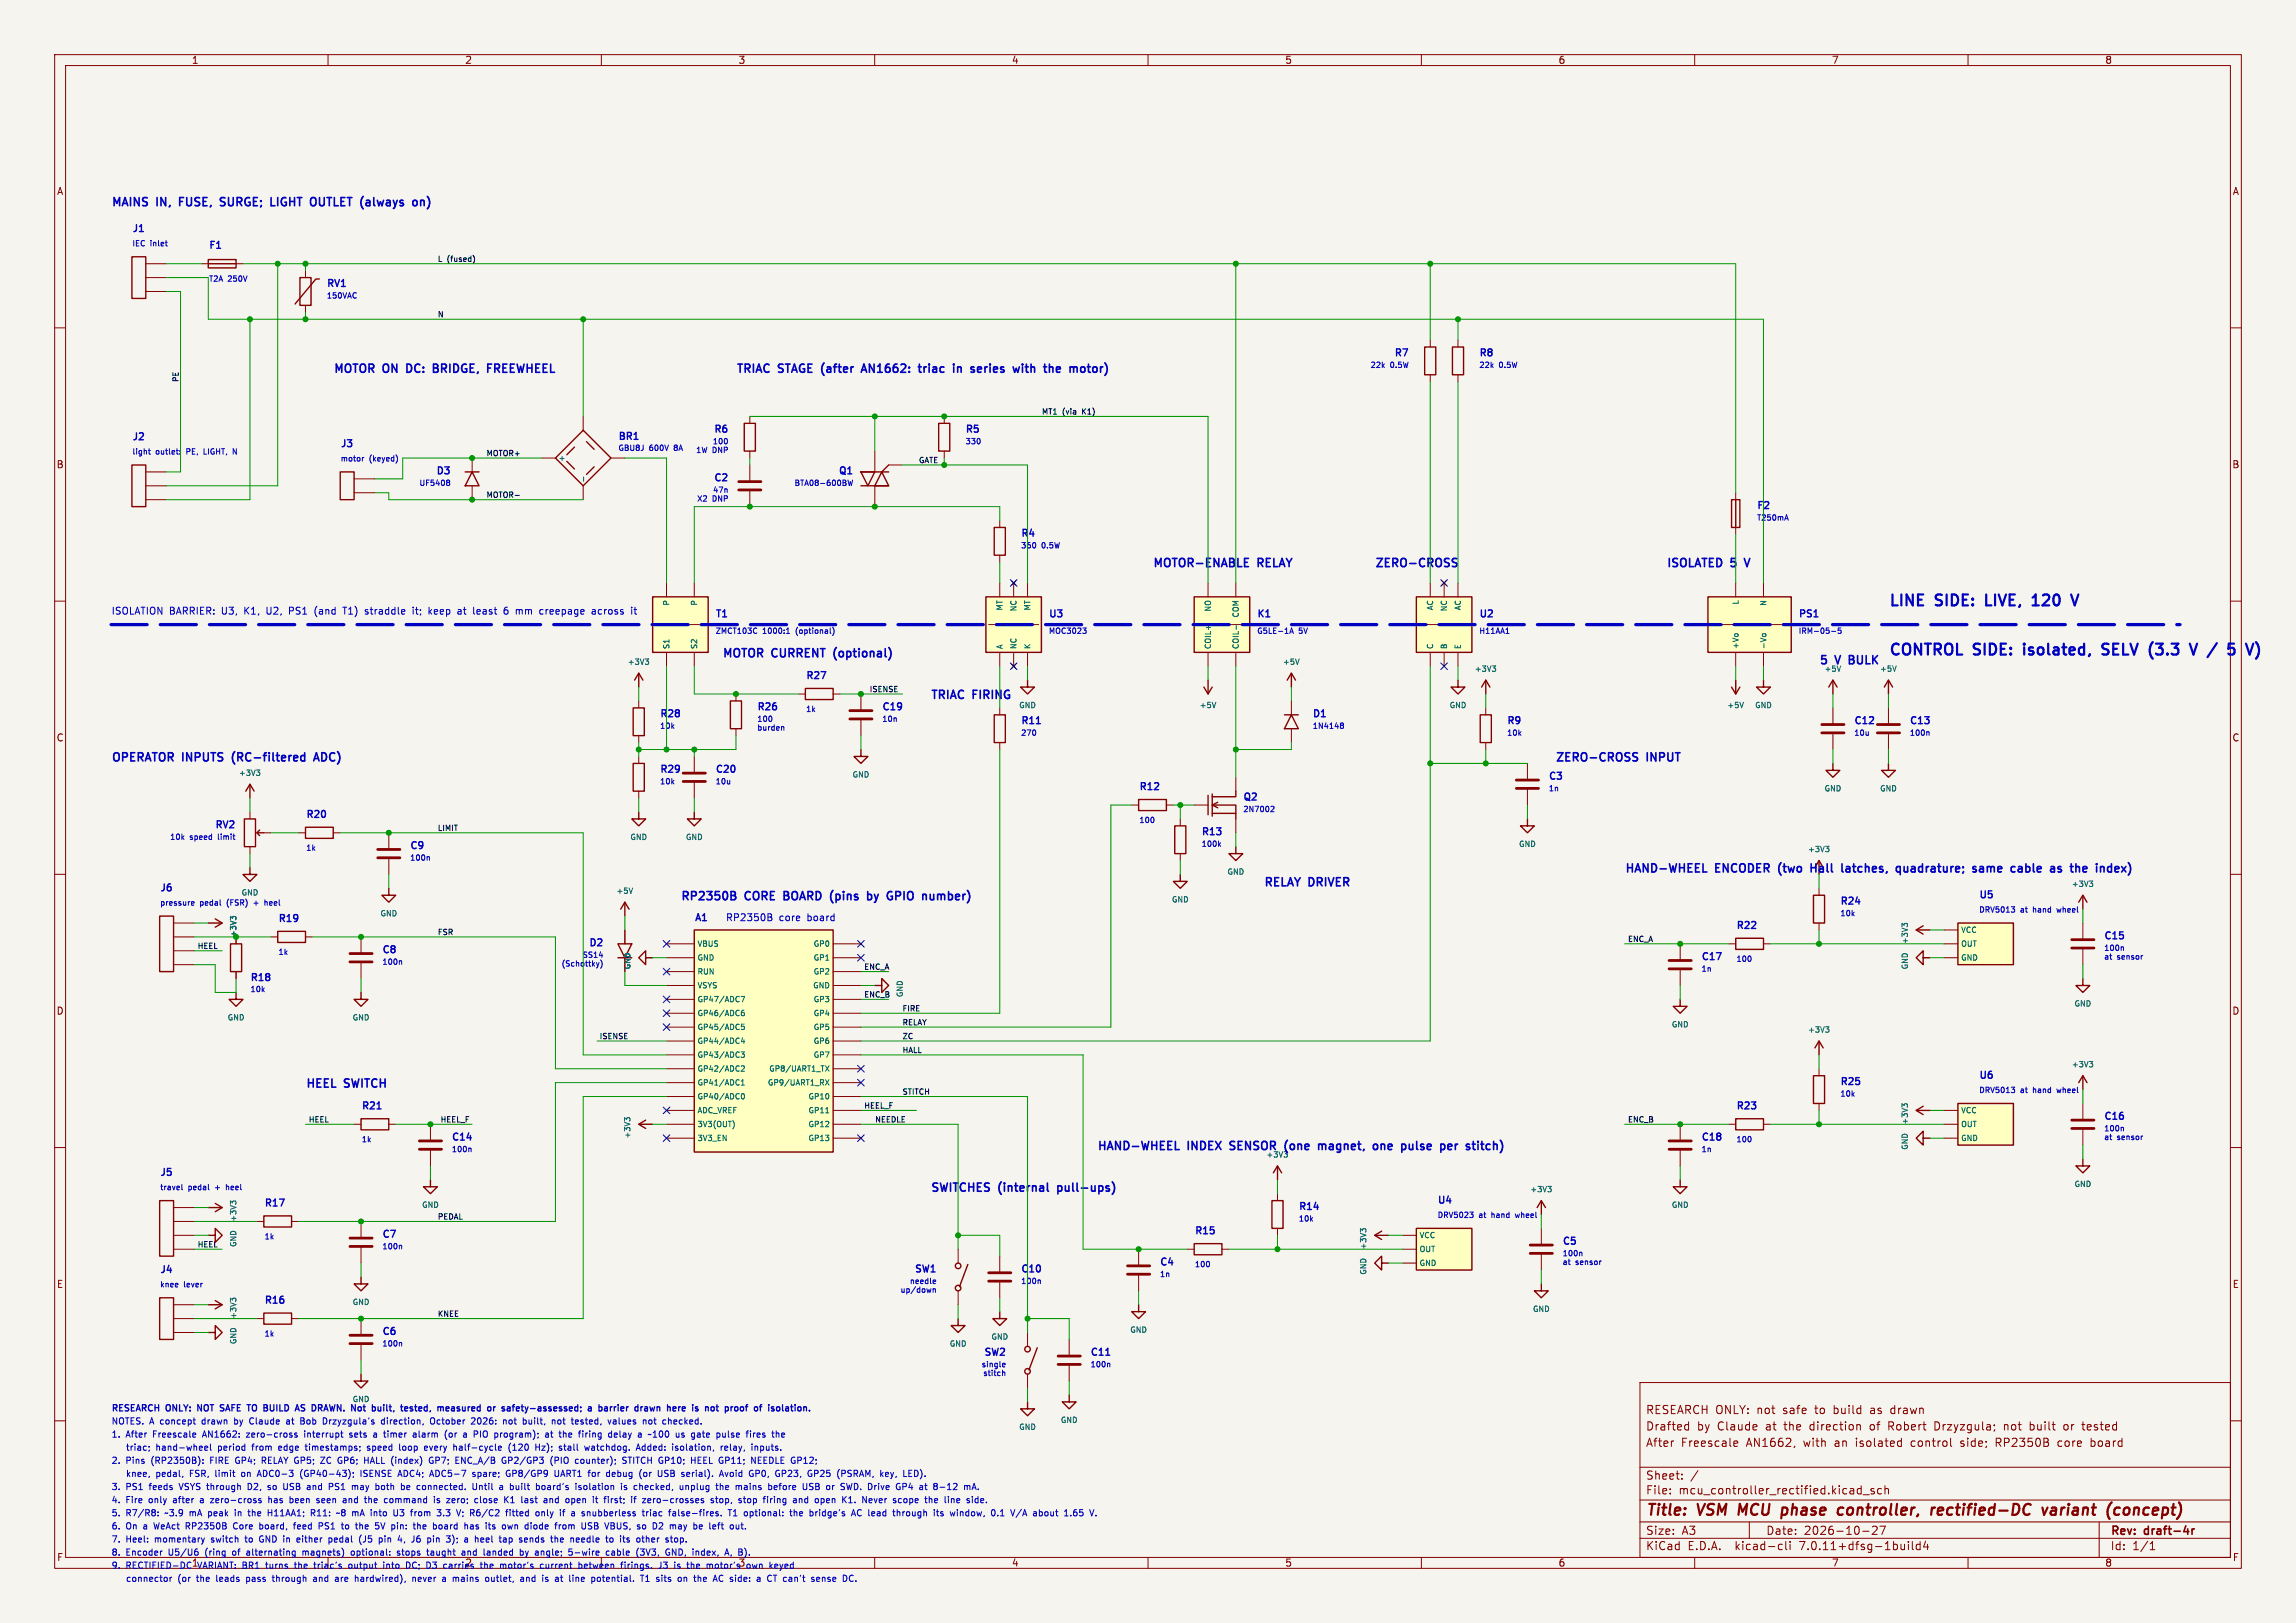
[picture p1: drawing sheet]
<svg xmlns="http://www.w3.org/2000/svg" width="420mm" height="297mm" viewBox="0 0 420 297" stroke-linecap="round" stroke-linejoin="round" font-family="sans-serif">
<defs><g id="words">
<g font-size="2.8" fill="#0000c2">
<text x="345.4" y="111.1">LINE</text>
<text x="354.2" y="111.1">SIDE:</text>
<text x="364.2" y="111.1">LIVE,</text>
<text x="373.6" y="111.1">120</text>
<text x="345.4" y="120.1">CONTROL</text>
<text x="361.2" y="120.1">SIDE:</text>
<text x="371.1" y="120.1">isolated,</text>
<text x="386.3" y="120.1">SELV</text>
<text x="395.7" y="120.1">(3.3</text>
<text x="404.1" y="120.1">V</text>
<text x="408.1" y="120.1">/</text>
<text x="412.6" y="120.1">5</text>
</g>
<g font-size="2.8" fill="#840000">
<text x="301" y="277.9">Title:</text>
<text x="310.6" y="277.9">VSM</text>
<text x="318.9" y="277.9">MCU</text>
<text x="327.6" y="277.9">phase</text>
<text x="338.7" y="277.9">controller,</text>
<text x="356.5" y="277.9">rectified-DC</text>
<text x="377.7" y="277.9">variant</text>
<text x="390.3" y="277.9">(concept)</text>
</g>
<g font-size="2.1" fill="#0000c2">
<text x="20.3" y="37.9">MAINS</text>
<text x="28.8" y="37.9">IN,</text>
<text x="33.5" y="37.9">FUSE,</text>
<text x="41.6" y="37.9">SURGE;</text>
<text x="51.4" y="37.9">LIGHT</text>
<text x="59.3" y="37.9">OUTLET (always</text>
<text x="61" y="68.3">MOTOR</text>
<text x="70.2" y="68.3">ON</text>
<text x="75.1" y="68.3">DC:</text>
<text x="80.5" y="68.3">BRIDGE,</text>
<text x="91.1" y="68.3">FREEWHEEL</text>
<text x="134.6" y="68.3">TRIAC</text>
<text x="142.5" y="68.3">STAGE (after</text>
<text x="159" y="68.3">AN1662:</text>
<text x="170" y="68.3">triac</text>
<text x="176.9" y="68.3">in</text>
<text x="180.7" y="68.3">series</text>
<text x="189.1" y="68.3">with</text>
<text x="195.3" y="68.3">the</text>
<text x="200.6" y="68.3">motor)</text>
<text x="210.8" y="103.9">MOTOR-ENABLE</text>
<text x="230.2" y="103.9">RELAY</text>
<text x="251.5" y="103.9">ZERO-CROSS</text>
<text x="304.8" y="103.9">ISOLATED 5</text>
<text x="319.9" y="103.9">V</text>
<text x="132.1" y="120.4">MOTOR</text>
<text x="141.3" y="120.4">CURRENT</text>
<text x="153.2" y="120.4">(optional)</text>
<text x="332.7" y="121.7">5</text>
<text x="335.9" y="121.7">V</text>
<text x="338.9" y="121.7">BULK</text>
<text x="170.2" y="128">TRIAC</text>
<text x="178.1" y="128">FIRING</text>
<text x="20.3" y="139.5">OPERATOR INPUTS</text>
<text x="43.2" y="139.5">(RC-filtered</text>
<text x="58.8" y="139.5">ADC)</text>
<text x="284.5" y="139.5">ZERO-CROSS</text>
<text x="301.4" y="139.5">INPUT</text>
<text x="297.2" y="159.8">HAND-WHEEL</text>
<text x="313.9" y="159.8">ENCODER</text>
<text x="326" y="159.8">(two</text>
<text x="332.6" y="159.8">Hall</text>
<text x="338.8" y="159.8">latches,</text>
<text x="349.4" y="159.8">quadrature;</text>
<text x="364" y="159.8">same</text>
<text x="371.6" y="159.8">cable</text>
<text x="379.4" y="159.8">as</text>
<text x="383.7" y="159.8">the</text>
<text x="389" y="159.8">index)</text>
<text x="124.5" y="164.9">RP2350B</text>
<text x="136.4" y="164.9">CORE</text>
<text x="144.1" y="164.9">BOARD (pins</text>
<text x="160.6" y="164.9">by</text>
<text x="164.8" y="164.9">GPIO</text>
<text x="171.8" y="164.9">number)</text>
<text x="231.1" y="162.3">RELAY DRIVER</text>
<text x="55.9" y="199.1">HEEL</text>
<text x="63.1" y="199.1">SWITCH</text>
<text x="200.7" y="210.6">HAND-WHEEL</text>
<text x="217.4" y="210.6">INDEX</text>
<text x="225.7" y="210.6">SENSOR</text>
<text x="236.3" y="210.6">(one</text>
<text x="243.1" y="210.6">magnet,</text>
<text x="253.7" y="210.6">one</text>
<text x="259.5" y="210.6">pulse</text>
<text x="267.2" y="210.6">per</text>
<text x="272.5" y="210.6">stitch)</text>
<text x="170.2" y="218.2">SWITCHES</text>
<text x="182.8" y="218.2">(internal</text>
<text x="194.2" y="218.2">pull-ups)</text>
</g>
<g font-size="2.1" fill="#840000">
<text x="301" y="262">Drafted</text>
<text x="301" y="259">RESEARCH ONLY: not</text>
<text x="310.4" y="262">by</text>
<text x="314.2" y="262">Claude</text>
<text x="323.2" y="262">at</text>
<text x="326.3" y="259">safe</text>
<text x="326.7" y="262">the</text>
<text x="331.5" y="262">direction</text>
<text x="332.3" y="259">to</text>
<text x="335.8" y="259">build</text>
<text x="342.6" y="262">of</text>
<text x="342.7" y="259">as</text>
<text x="346.2" y="262">Robert</text>
<text x="346.6" y="259">drawn</text>
<text x="354.7" y="262">Drzyzgula;</text>
<text x="367.6" y="262">not</text>
<text x="372.5" y="262">built</text>
<text x="378.9" y="262">or</text>
<text x="382.4" y="262">tested</text>
<text x="301" y="265">After</text>
<text x="307.5" y="265">Freescale</text>
<text x="319.5" y="265">AN1662,</text>
<text x="330.1" y="265">with</text>
<text x="335.9" y="265">an</text>
<text x="339.9" y="265">isolated</text>
<text x="350.1" y="265">control</text>
<text x="359.4" y="265">side;</text>
<text x="366" y="265">RP2350B</text>
<text x="377.5" y="265">core</text>
<text x="383.6" y="265">board</text>
<text x="301" y="273.7">File:</text>
<text x="301" y="271">Sheet:</text>
<text x="307.1" y="273.7">mcu_controller_rectified.kicad_sch</text>
<text x="301" y="281.1">Size:</text>
<text x="307.6" y="281.1">A3</text>
<text x="323" y="281.1">Date:</text>
<text x="330" y="281.1">2026-10-27</text>
<text x="386" y="281.3">Rev:</text>
<text x="392.4" y="281.3">draft-4r</text>
<text x="301" y="283.9">KiCad</text>
<text x="308.7" y="283.9">E.D.A.</text>
<text x="317.6" y="283.9">kicad-cli</text>
<text x="329.5" y="283.9">7.0.11+dfsg-1build4</text>
<text x="386" y="283.9">Id:</text>
<text x="390.1" y="283.9">1/1</text>
</g>
<g font-size="1.8" fill="#840000">
<text x="35" y="11.9">1</text>
<text x="85" y="11.9">2</text>
<text x="135" y="11.9">3</text>
<text x="185" y="11.9">4</text>
<text x="235" y="11.9">5</text>
<text x="285" y="11.9">6</text>
<text x="335" y="11.9">7</text>
<text x="385" y="11.9">8</text>
<text x="10.3" y="35.9">A</text>
<text x="408.3" y="35.9">A</text>
<text x="10.3" y="85.9">B</text>
<text x="408.2" y="85.9">B</text>
<text x="10.3" y="135.9">C</text>
<text x="408.2" y="135.9">C</text>
<text x="10.3" y="185.9">D</text>
<text x="408.2" y="185.9">D</text>
<text x="10.3" y="235.9">E</text>
<text x="408.3" y="235.9">E</text>
<text x="10.3" y="285.9">F</text>
<text x="185" y="286.9">4</text>
<text x="235" y="286.9">5</text>
<text x="285" y="286.9">6</text>
<text x="335" y="286.9">7</text>
<text x="385" y="286.9">8</text>
<text x="408.3" y="285.9">F</text>
</g>
<g font-size="1.8" fill="#0000c2">
<text x="24.1" y="42.5">J1</text>
<text x="38.1" y="45.6">F1</text>
<text x="59.7" y="52.6">RV1</text>
<text x="254.8" y="65.3">R7</text>
<text x="270.5" y="65.3">R8</text>
<text x="24.1" y="80.6">J2</text>
<text x="62.2" y="81.9">J3</text>
<text x="113" y="80.6">BR1</text>
<text x="130.4" y="79.3">R6</text>
<text x="176.5" y="79.3">R5</text>
<text x="79.6" y="86.9">D3</text>
<text x="130.4" y="88.1">C2</text>
<text x="153.2" y="86.9">Q1</text>
<text x="321.3" y="93.2">F2</text>
<text x="186.7" y="98.3">R4</text>
<text x="20.3" y="112.5">ISOLATION BARRIER:</text>
<text x="40.7" y="112.5">U3,</text>
<text x="45" y="112.5">K1,</text>
<text x="49.3" y="112.5">U2,</text>
<text x="53.6" y="112.5">PS1</text>
<text x="58.4" y="112.5">(and</text>
<text x="63.9" y="112.5">T1)</text>
<text x="68.1" y="112.5">straddle</text>
<text x="77" y="112.5">it;</text>
<text x="80.1" y="112.5">keep</text>
<text x="85.6" y="112.5">at</text>
<text x="88.7" y="112.5">least</text>
<text x="94.5" y="112.5">6</text>
<text x="96.9" y="112.5">mm</text>
<text x="101.4" y="112.5">creepage</text>
<text x="111.2" y="112.5">across</text>
<text x="130.8" y="113.1">T1</text>
<text x="191.8" y="113.1">U3</text>
<text x="229.9" y="113.1">K1</text>
<text x="270.5" y="113.1">U2</text>
<text x="328.9" y="113.1">PS1</text>
<text x="147.4" y="124.4">R27</text>
<text x="120.6" y="131.3">R28</text>
<text x="138.4" y="130.1">R26</text>
<text x="161.3" y="130.1">C19</text>
<text x="240" y="131.3">D1</text>
<text x="186.7" y="132.6">R11</text>
<text x="275.6" y="132.6">R9</text>
<text x="339.1" y="132.6">C12</text>
<text x="349.2" y="132.6">C13</text>
<text x="120.6" y="141.5">R29</text>
<text x="130.8" y="141.5">C20</text>
<text x="283.2" y="142.8">C3</text>
<text x="55.9" y="149.8">R20</text>
<text x="208.3" y="144.7">R12</text>
<text x="227.3" y="146.6">Q2</text>
<text x="39.1" y="151.6">RV2</text>
<text x="74.9" y="155.5">C9</text>
<text x="219.7" y="152.9">R13</text>
<text x="29.2" y="163.2">J6</text>
<text x="336.5" y="165.6">R24</text>
<text x="361.9" y="164.5">U5</text>
<text x="50.8" y="168.8">R19</text>
<text x="107.5" y="173.2">D2</text>
<text x="127" y="168.6">A1</text>
<text x="132.7" y="168.6">RP2350B</text>
<text x="142.5" y="168.6">core</text>
<text x="147.8" y="168.6">board</text>
<text x="317.5" y="170.1">R22</text>
<text x="384.8" y="172">C15</text>
<text x="45.7" y="179.6">R18</text>
<text x="69.8" y="174.5">C8</text>
<text x="311.1" y="175.8">C17</text>
<text x="361.9" y="197.5">U6</text>
<text x="66.1" y="203.1">R21</text>
<text x="317.5" y="203.1">R23</text>
<text x="336.5" y="198.6">R25</text>
<text x="82.5" y="208.8">C14</text>
<text x="311.1" y="208.8">C18</text>
<text x="384.8" y="205">C16</text>
<text x="29.2" y="215.3">J5</text>
<text x="48.3" y="220.9">R17</text>
<text x="237.5" y="221.5">R14</text>
<text x="262.9" y="220.3">U4</text>
<text x="69.8" y="226.6">C7</text>
<text x="218.5" y="226">R15</text>
<text x="285.8" y="227.8">C5</text>
<text x="29.2" y="233">J4</text>
<text x="167.1" y="232.9">SW1</text>
<text x="186.7" y="232.9">C10</text>
<text x="212.1" y="231.7">C4</text>
<text x="48.3" y="238.7">R16</text>
<text x="69.8" y="244.4">C6</text>
<text x="179.8" y="248.2">SW2</text>
<text x="199.4" y="248.2">C11</text>
<text x="85" y="286.9">2</text>
<text x="135" y="286.9">3</text>
</g>
<g font-size="1.6" fill="#0000c2">
<text x="20.3" y="260.8">NOTES. A concept</text>
<text x="20.3" y="263.2">1.</text>
<text x="20.3" y="258.4">RESEARCH</text>
<text x="23.1" y="263.2">After</text>
<text x="28.2" y="263.2">Freescale</text>
<text x="30.5" y="258.4">ONLY:</text>
<text x="36.7" y="258.4">NOT</text>
<text x="37.3" y="260.8">drawn</text>
<text x="37.5" y="263.2">AN1662:</text>
<text x="41.3" y="258.4">SAFE</text>
<text x="43.5" y="260.8">by</text>
<text x="45.7" y="263.2">zero-cross</text>
<text x="46.5" y="260.8">Claude</text>
<text x="46.7" y="258.4">TO</text>
<text x="50.2" y="258.4">BUILD</text>
<text x="53.4" y="260.8">at</text>
<text x="56.2" y="260.8">Bob</text>
<text x="56.5" y="258.4">AS</text>
<text x="56.5" y="263.2">interrupt</text>
<text x="59.9" y="258.4">DRAWN. Not</text>
<text x="60.6" y="260.8">Drzyzgula's</text>
<text x="65" y="263.2">sets</text>
<text x="69.6" y="263.2">a</text>
<text x="71.5" y="260.8">direction,</text>
<text x="71.8" y="263.2">timer</text>
<text x="71.8" y="258.4">built,</text>
<text x="77.3" y="263.2">alarm</text>
<text x="77.6" y="258.4">tested,</text>
<text x="80.7" y="260.8">October</text>
<text x="83.3" y="263.2">(or</text>
<text x="84.7" y="258.4">measured</text>
<text x="86.9" y="263.2">a</text>
<text x="88.4" y="260.8">2026:</text>
<text x="89.1" y="263.2">PIO</text>
<text x="93.1" y="263.2">program);</text>
<text x="94.3" y="258.4">or</text>
<text x="94.5" y="260.8">not</text>
<text x="97.4" y="258.4">safety-assessed;</text>
<text x="98.3" y="260.8">built,</text>
<text x="102.6" y="263.2">at</text>
<text x="103.8" y="260.8">not</text>
<text x="105.4" y="263.2">the</text>
<text x="107.7" y="260.8">tested,</text>
<text x="109.2" y="263.2">firing</text>
<text x="113.7" y="258.4">a</text>
<text x="114.6" y="260.8">values</text>
<text x="114.9" y="263.2">delay</text>
<text x="116" y="258.4">barrier</text>
<text x="120.5" y="263.2">a</text>
<text x="121.2" y="260.8">not</text>
<text x="122.7" y="263.2">~100</text>
<text x="123.1" y="258.4">drawn</text>
<text x="125" y="260.8">checked.</text>
<text x="127.9" y="263.2">us</text>
<text x="129.5" y="258.4">here</text>
<text x="130.9" y="263.2">gate</text>
<text x="134.6" y="258.4">is</text>
<text x="135.8" y="263.2">pulse</text>
<text x="137.4" y="258.4">not</text>
<text x="141.5" y="258.4">proof</text>
<text x="141.5" y="263.2">fires</text>
<text x="147.3" y="258.4">of</text>
<text x="20.3" y="267.9">2.</text>
<text x="23.1" y="267.9">Pins</text>
<text x="23.6" y="265.5">triac;</text>
<text x="27.8" y="267.9">(RP2350B):</text>
<text x="29.2" y="265.5">hand-wheel</text>
<text x="38.9" y="267.9">FIRE</text>
<text x="40.7" y="265.5">period</text>
<text x="43.7" y="267.9">GP4;</text>
<text x="47.2" y="265.5">from</text>
<text x="48.7" y="267.9">RELAY GP5;</text>
<text x="52.2" y="265.5">edge</text>
<text x="57.4" y="265.5">timestamps;</text>
<text x="60" y="267.9">ZC</text>
<text x="63.3" y="267.9">GP6;</text>
<text x="68.4" y="267.9">HALL</text>
<text x="68.9" y="265.5">speed</text>
<text x="73.5" y="267.9">(index)</text>
<text x="75" y="265.5">loop</text>
<text x="79.8" y="265.5">every</text>
<text x="80.7" y="267.9">GP7;</text>
<text x="85.4" y="265.5">half-cycle</text>
<text x="85.7" y="267.9">ENC_A/B</text>
<text x="94.5" y="267.9">GP2/GP3</text>
<text x="95.7" y="265.5">(120</text>
<text x="100.8" y="265.5">Hz);</text>
<text x="103.6" y="267.9">(PIO</text>
<text x="105.4" y="265.5">stall</text>
<text x="108.3" y="267.9">counter);</text>
<text x="110.3" y="265.5">watchdog.</text>
<text x="117.2" y="267.9">STITCH GP10;</text>
<text x="120" y="265.5">Added:</text>
<text x="126.8" y="265.5">isolation,</text>
<text x="130.2" y="267.9">HEEL</text>
<text x="135.5" y="267.9">GP11;</text>
<text x="135.9" y="265.5">relay,</text>
<text x="141.7" y="267.9">NEEDLE GP12;</text>
<text x="141.7" y="265.5">inputs.</text>
<text x="20.3" y="272.7">3.</text>
<text x="20.3" y="275.1">4.</text>
<text x="23.1" y="272.7">PS1</text>
<text x="23.1" y="275.1">Fire</text>
<text x="23.6" y="270.3">knee,</text>
<text x="27.4" y="275.1">only</text>
<text x="27.5" y="272.7">feeds</text>
<text x="29.2" y="270.3">pedal,</text>
<text x="32.1" y="275.1">after</text>
<text x="33.2" y="272.7">VSYS through</text>
<text x="35.6" y="270.3">FSR,</text>
<text x="37.2" y="275.1">a</text>
<text x="39.4" y="275.1">zero-cross</text>
<text x="40.5" y="270.3">limit</text>
<text x="45.5" y="270.3">on</text>
<text x="46.2" y="272.7">D2,</text>
<text x="48.6" y="270.3">ADC0-3</text>
<text x="50" y="272.7">so</text>
<text x="50.2" y="275.1">has</text>
<text x="53.1" y="272.7">USB</text>
<text x="54.3" y="275.1">been</text>
<text x="56.6" y="270.3">(GP40-43);</text>
<text x="57.7" y="272.7">and</text>
<text x="59.4" y="275.1">seen</text>
<text x="61.9" y="272.7">PS1</text>
<text x="64.5" y="275.1">and</text>
<text x="66.3" y="272.7">may</text>
<text x="67.9" y="270.3">ISENSE</text>
<text x="68.7" y="275.1">the</text>
<text x="70.9" y="272.7">both</text>
<text x="72.5" y="275.1">command</text>
<text x="75.1" y="270.3">ADC4;</text>
<text x="75.8" y="272.7">be</text>
<text x="78.9" y="272.7">connected.</text>
<text x="81.1" y="270.3">ADC5-7</text>
<text x="81.8" y="275.1">is</text>
<text x="84.4" y="275.1">zero;</text>
<text x="89.1" y="270.3">spare;</text>
<text x="89.3" y="272.7">Until</text>
<text x="89.7" y="275.1">close</text>
<text x="94.5" y="272.7">a</text>
<text x="95.4" y="275.1">K1</text>
<text x="95.5" y="270.3">GP8/GP9</text>
<text x="96.6" y="272.7">built</text>
<text x="98.7" y="275.1">last</text>
<text x="101.6" y="272.7">board's</text>
<text x="103" y="275.1">and</text>
<text x="104.6" y="270.3">UART1</text>
<text x="107.3" y="275.1">open</text>
<text x="109.1" y="272.7">isolation</text>
<text x="111" y="270.3">for</text>
<text x="112.5" y="275.1">it</text>
<text x="114.5" y="270.3">debug</text>
<text x="114.8" y="275.1">first;</text>
<text x="117.6" y="272.7">is</text>
<text x="119.9" y="275.1">if</text>
<text x="120.2" y="272.7">checked,</text>
<text x="120.7" y="270.3">(or</text>
<text x="122.2" y="275.1">zero-crosses</text>
<text x="124.4" y="270.3">USB</text>
<text x="128.8" y="272.7">unplug</text>
<text x="128.9" y="270.3">serial).</text>
<text x="135" y="275.1">stop,</text>
<text x="135.7" y="272.7">the</text>
<text x="136.1" y="270.3">Avoid</text>
<text x="139.5" y="272.7">mains</text>
<text x="140.3" y="275.1">stop</text>
<text x="141.7" y="270.3">GP0,</text>
<text x="145.1" y="275.1">firing</text>
<text x="145.7" y="272.7">before</text>
<text x="146.8" y="270.3">GP23,</text>
<text x="150.7" y="275.1">and</text>
<text x="152.2" y="272.7">USB</text>
<text x="152.9" y="270.3">GP25</text>
<text x="154.9" y="275.1">open</text>
<text x="156.8" y="272.7">or</text>
<text x="158.5" y="270.3">(PSRAM,</text>
<text x="159.6" y="272.7">SWD. Drive</text>
<text x="160.1" y="275.1">K1.</text>
<text x="164" y="275.1">Never</text>
<text x="166.6" y="270.3">key,</text>
<text x="169.9" y="275.1">scope</text>
<text x="170.2" y="272.7">GP4</text>
<text x="174.7" y="272.7">at</text>
<text x="176" y="275.1">the</text>
<text x="177.5" y="272.7">8-12</text>
<text x="179.8" y="275.1">line</text>
<text x="20.3" y="277.5">5.</text>
<text x="20.3" y="280">6.</text>
<text x="23.1" y="277.5">R7/R8:</text>
<text x="23.1" y="280">On</text>
<text x="26.4" y="280">a</text>
<text x="28.6" y="280">WeAct</text>
<text x="30.4" y="277.5">~3.9</text>
<text x="34.6" y="280">RP2350B</text>
<text x="35.1" y="277.5">mA</text>
<text x="38.7" y="277.5">peak</text>
<text x="43.5" y="280">Core</text>
<text x="43.8" y="277.5">in</text>
<text x="46.5" y="277.5">the</text>
<text x="48.5" y="280">board,</text>
<text x="50.3" y="277.5">H11AA1;</text>
<text x="55" y="280">feed</text>
<text x="58.4" y="277.5">R11:</text>
<text x="59.8" y="280">PS1</text>
<text x="63.4" y="277.5">~8</text>
<text x="64.3" y="280">to</text>
<text x="66.4" y="277.5">mA</text>
<text x="67.1" y="280">the</text>
<text x="70" y="277.5">into</text>
<text x="70.8" y="280">5V</text>
<text x="74" y="280">pin:</text>
<text x="74.4" y="277.5">U3</text>
<text x="77.8" y="277.5">from</text>
<text x="78.3" y="280">the</text>
<text x="82.1" y="280">board</text>
<text x="82.9" y="277.5">3.3</text>
<text x="86.7" y="277.5">V;</text>
<text x="88.1" y="280">has</text>
<text x="89.3" y="277.5">R6/C2</text>
<text x="92.2" y="280">its</text>
<text x="95.4" y="280">own</text>
<text x="96.1" y="277.5">fitted</text>
<text x="99.8" y="280">diode</text>
<text x="101.8" y="277.5">only</text>
<text x="105.6" y="280">from</text>
<text x="106.5" y="277.5">if</text>
<text x="108.8" y="277.5">a</text>
<text x="110.6" y="280">USB</text>
<text x="110.9" y="277.5">snubberless</text>
<text x="115.2" y="280">VBUS,</text>
<text x="121.3" y="280">so</text>
<text x="122.2" y="277.5">triac</text>
<text x="124.3" y="280">D2</text>
<text x="127.3" y="277.5">false-fires.</text>
<text x="127.7" y="280">may</text>
<text x="132.2" y="280">be</text>
<text x="135.4" y="280">left</text>
<text x="138.4" y="277.5">T1</text>
<text x="141.5" y="277.5">optional:</text>
<text x="150.2" y="277.5">the</text>
<text x="153.9" y="277.5">bridge's</text>
<text x="161.9" y="277.5">AC lead</text>
<text x="169.9" y="277.5">through</text>
<text x="177.6" y="277.5">its</text>
<text x="180.8" y="277.5">window,</text>
<text x="188.5" y="277.5">0.1</text>
<text x="192.4" y="277.5">V/A</text>
<text x="196.7" y="277.5">about</text>
<text x="20.3" y="284.8">8.</text>
<text x="20.3" y="282.4">7.</text>
<text x="20.3" y="287.1">9.</text>
<text x="23.1" y="284.8">Encoder</text>
<text x="23.1" y="282.4">Heel:</text>
<text x="23.1" y="287.1">RECTIFIED-DC 1 VARIANT: BR1</text>
<text x="28.5" y="282.4">momentary</text>
<text x="31" y="284.8">U5/U6</text>
<text x="37.9" y="284.8">(ring</text>
<text x="39" y="282.4">switch</text>
<text x="43.1" y="284.8">of</text>
<text x="45.5" y="282.4">to</text>
<text x="45.9" y="284.8">alternating</text>
<text x="48.3" y="282.4">GND in</text>
<text x="49.3" y="287.1">turns</text>
<text x="54.8" y="287.1">the</text>
<text x="55.6" y="282.4">either</text>
<text x="56.4" y="284.8">magnets)</text>
<text x="58.5" y="287.1">triac's</text>
<text x="61.6" y="282.4">pedal</text>
<text x="65.1" y="287.1">output</text>
<text x="65.5" y="284.8">optional:</text>
<text x="67.4" y="282.4">(J5</text>
<text x="71.3" y="282.4">pin</text>
<text x="71.6" y="287.1">into</text>
<text x="74.2" y="284.8">stops</text>
<text x="75" y="282.4">4,</text>
<text x="76" y="287.1">DC;</text>
<text x="77.8" y="282.4">J6</text>
<text x="79.9" y="284.8">taught</text>
<text x="80" y="287.1">D3</text>
<text x="80.8" y="282.4">pin</text>
<text x="83.3" y="287.1">carries</text>
<text x="84.6" y="282.4">3);</text>
<text x="86.4" y="284.8">and</text>
<text x="88.1" y="282.4">a</text>
<text x="90.2" y="282.4">heel</text>
<text x="90.3" y="287.1">the</text>
<text x="90.7" y="284.8">landed</text>
<text x="94.1" y="287.1">motor's</text>
<text x="94.9" y="282.4">tap</text>
<text x="97.5" y="284.8">by</text>
<text x="98.8" y="282.4">sends</text>
<text x="100.5" y="284.8">angle;</text>
<text x="101.7" y="287.1">current</text>
<text x="104.8" y="282.4">the</text>
<text x="106.9" y="284.8">5-wire</text>
<text x="108.6" y="282.4">needle</text>
<text x="108.9" y="287.1">between</text>
<text x="114" y="284.8">cable</text>
<text x="115.3" y="282.4">to</text>
<text x="116.9" y="287.1">firings.</text>
<text x="118.1" y="282.4">its</text>
<text x="119.7" y="284.8">(3V3,</text>
<text x="121.4" y="282.4">other</text>
<text x="124.1" y="287.1">J3</text>
<text x="125.3" y="284.8">GND,</text>
<text x="127.1" y="287.1">is</text>
<text x="129.7" y="287.1">the</text>
<text x="130.5" y="284.8">index,</text>
<text x="133.5" y="287.1">motor's</text>
<text x="136.7" y="284.8">A,</text>
<text x="141.1" y="287.1">own</text>
<text x="23.6" y="289.5">connector</text>
<text x="33.2" y="289.5">(or</text>
<text x="36.8" y="289.5">the</text>
<text x="40.6" y="289.5">leads</text>
<text x="46.3" y="289.5">pass</text>
<text x="51.4" y="289.5">through</text>
<text x="59.1" y="289.5">and</text>
<text x="63.3" y="289.5">are</text>
<text x="67.1" y="289.5">hardwired),</text>
<text x="77.9" y="289.5">never</text>
<text x="83.6" y="289.5">a</text>
<text x="85.7" y="289.5">mains</text>
<text x="91.9" y="289.5">outlet,</text>
<text x="98.5" y="289.5">and</text>
<text x="102.8" y="289.5">is</text>
<text x="105.3" y="289.5">at</text>
<text x="108.1" y="289.5">line</text>
<text x="112.4" y="289.5">potential.</text>
<text x="121.7" y="289.5">T1</text>
<text x="124.8" y="289.5">sits</text>
<text x="128.9" y="289.5">on</text>
<text x="132.1" y="289.5">the</text>
<text x="135.9" y="289.5">AC side:</text>
<text x="144.3" y="289.5">a</text>
<text x="146.4" y="289.5">CT can't</text>
<text x="155" y="289.5">sense</text>
</g>
<g font-size="1.4" fill="#0000c2">
<text x="24.1" y="45.1">IEC</text>
<text x="27.5" y="45.1">inlet</text>
<text x="38.1" y="51.6">T2A</text>
<text x="41.7" y="51.6">250V</text>
<text x="59.7" y="54.7">150VAC</text>
<text x="250.6" y="67.4">22k</text>
<text x="254.3" y="67.4">0.5W</text>
<text x="270.5" y="67.4">22k</text>
<text x="274.2" y="67.4">0.5W</text>
<text x="24.1" y="83.2">light</text>
<text x="28.5" y="83.2">outlet:</text>
<text x="34.4" y="83.2">PE,</text>
<text x="37.8" y="83.2">LIGHT,</text>
<text x="43.3" y="83.2">N</text>
<text x="113" y="82.6">GBU8J</text>
<text x="118.8" y="82.6">600V</text>
<text x="123.5" y="82.6">8A</text>
<text x="127.2" y="83">1W</text>
<text x="130.2" y="81.4">100</text>
<text x="130.3" y="83">DNP</text>
<text x="176.5" y="81.4">330</text>
<text x="62.2" y="84.5">motor</text>
<text x="67.6" y="84.5">(keyed)</text>
<text x="76.6" y="89">UF5408</text>
<text x="145.2" y="89">BTA08-600BW</text>
<text x="127.4" y="91.8">X2</text>
<text x="130.3" y="90.3">47n</text>
<text x="130.3" y="91.8">DNP</text>
<text x="321.3" y="95.3">T250mA</text>
<text x="186.7" y="100.4">360</text>
<text x="190.6" y="100.4">0.5W</text>
<text x="130.8" y="116.1">ZMCT103C</text>
<text x="139.5" y="116.1">1000:1</text>
<text x="145.8" y="116.1">(optional)</text>
<text x="191.8" y="116.1">MOC3023</text>
<text x="229.9" y="116.1">G5LE-1A</text>
<text x="237.6" y="116.1">5V</text>
<text x="270.5" y="116.1">H11AA1</text>
<text x="328.9" y="116.1">IRM-05-5</text>
<text x="147.4" y="130.4">1k</text>
<text x="120.6" y="133.4">10k</text>
<text x="138.4" y="133.8">burden</text>
<text x="138.4" y="132.2">100</text>
<text x="161.3" y="132.2">10n</text>
<text x="186.7" y="134.7">270</text>
<text x="240" y="133.4">1N4148</text>
<text x="275.6" y="134.7">10k</text>
<text x="339.1" y="134.7">10u</text>
<text x="349.2" y="134.7">100n</text>
<text x="120.6" y="143.6">10k</text>
<text x="130.8" y="143.6">10u</text>
<text x="227.3" y="148.7">2N7002</text>
<text x="283.2" y="144.9">1n</text>
<text x="31" y="153.8">10k</text>
<text x="34.7" y="153.8">speed</text>
<text x="40.1" y="153.8">limit</text>
<text x="55.9" y="155.8">1k</text>
<text x="208.3" y="150.7">100</text>
<text x="219.7" y="155">100k</text>
<text x="74.9" y="157.6">100n</text>
<text x="29.2" y="165.8">pressure</text>
<text x="36.6" y="165.8">pedal</text>
<text x="41.7" y="165.8">(FSR)</text>
<text x="44.1" y="164.1">GND</text>
<text x="46.9" y="165.8">+</text>
<text x="49.1" y="165.8">heel</text>
<text x="336.5" y="167.7">10k</text>
<text x="361.9" y="167.1">DRV5013</text>
<text x="369.6" y="167.1">at</text>
<text x="372.1" y="167.1">hand</text>
<text x="376.8" y="167.1">wheel</text>
<text x="50.8" y="174.8">1k</text>
<text x="69.8" y="176.6">100n</text>
<text x="102.6" y="176.9">(Schottky)</text>
<text x="106.4" y="175.3">SS14</text>
<text x="311.1" y="177.9">1n</text>
<text x="317.5" y="176.1">100</text>
<text x="384.8" y="175.7">at</text>
<text x="384.8" y="174.1">100n</text>
<text x="387.3" y="175.7">sensor</text>
<text x="45.7" y="181.6">10k</text>
<text x="336.5" y="200.7">10k</text>
<text x="361.9" y="200.1">DRV5013</text>
<text x="369.6" y="200.1">at</text>
<text x="372.1" y="200.1">hand</text>
<text x="376.8" y="200.1">wheel</text>
<text x="66.1" y="209.1">1k</text>
<text x="317.5" y="209.1">100</text>
<text x="384.8" y="208.7">at</text>
<text x="384.8" y="207.1">100n</text>
<text x="387.3" y="208.7">sensor</text>
<text x="82.5" y="210.9">100n</text>
<text x="311.1" y="210.9">1n</text>
<text x="29.2" y="217.9">travel</text>
<text x="34.5" y="217.9">pedal</text>
<text x="39.6" y="217.9">+</text>
<text x="41.8" y="217.9">heel</text>
<text x="48.3" y="226.9">1k</text>
<text x="237.5" y="223.6">10k</text>
<text x="262.9" y="222.9">DRV5023</text>
<text x="270.6" y="222.9">at</text>
<text x="273.1" y="222.9">hand</text>
<text x="277.7" y="222.9">wheel</text>
<text x="69.8" y="228.7">100n</text>
<text x="212.1" y="233.8">1n</text>
<text x="218.5" y="232">100</text>
<text x="285.8" y="230">100n</text>
<text x="285.8" y="231.5">at</text>
<text x="288.2" y="231.5">sensor</text>
<text x="29.2" y="235.6">knee</text>
<text x="33.7" y="235.6">lever</text>
<text x="164.6" y="236.6">up/down</text>
<text x="166.3" y="235">needle</text>
<text x="186.7" y="235">100n</text>
<text x="48.3" y="244.7">1k</text>
<text x="69.8" y="246.5">100n</text>
<text x="179.4" y="250.3">single</text>
<text x="179.7" y="251.9">stitch</text>
<text x="199.4" y="250.3">100n</text>
</g>
<g font-size="1.4" fill="#0f0f0f">
<text x="80" y="48">L</text>
<text x="81.8" y="48">(fused)</text>
<text x="80" y="58.1">N</text>
<text x="32.7" y="70" transform="rotate(-90 32.7 70)">PE</text>
<text x="190.5" y="75.9">MT1</text>
<text x="194.4" y="75.9">(via</text>
<text x="198.2" y="75.9">K1)</text>
<text x="88.9" y="83.5">MOTOR+</text>
<text x="168" y="84.8">GATE</text>
<text x="88.9" y="91.2">MOTOR-</text>
<text x="159" y="126.7">ISENSE</text>
<text x="80" y="152.1">LIMIT</text>
<text x="36.1" y="173.7">HEEL</text>
<text x="80" y="171.2">FSR</text>
<text x="297.7" y="172.4">ENC_A</text>
<text x="158" y="177.5">ENC_A</text>
<text x="158" y="182.6">ENC_B</text>
<text x="165" y="185.1">FIRE</text>
<text x="109.6" y="190.2">ISENSE</text>
<text x="165" y="190.2">ZC</text>
<text x="165" y="187.7">RELAY</text>
<text x="165" y="192.8">HALL</text>
<text x="158" y="202.9">HEEL_F</text>
<text x="165" y="200.4">STITCH</text>
<text x="56.4" y="205.5">HEEL</text>
<text x="80.5" y="205.5">HEEL_F</text>
<text x="160" y="205.5">NEEDLE</text>
<text x="297.7" y="205.5">ENC_B</text>
<text x="80" y="223.2">PEDAL</text>
<text x="36.1" y="228.3">HEEL</text>
<text x="80" y="241">KNEE</text>
</g>
<g font-size="1.4" fill="#006464">
<text x="102.1" y="84.5">+</text>
<text x="122.6" y="111" transform="rotate(-90 122.6 111)">P</text>
<text x="127.7" y="111" transform="rotate(-90 127.7 111)">P</text>
<text x="183.6" y="111.9" transform="rotate(-90 183.6 111.9)">MT</text>
<text x="186.1" y="112" transform="rotate(-90 186.1 112)">NC</text>
<text x="188.7" y="111.9" transform="rotate(-90 188.7 111.9)">MT</text>
<text x="221.7" y="112.1" transform="rotate(-90 221.7 112.1)">NO</text>
<text x="226.8" y="113.2" transform="rotate(-90 226.8 113.2)">COM</text>
<text x="262.3" y="111.8" transform="rotate(-90 262.3 111.8)">AC</text>
<text x="264.9" y="112" transform="rotate(-90 264.9 112)">NC</text>
<text x="267.4" y="111.8" transform="rotate(-90 267.4 111.8)">AC</text>
<text x="318.2" y="110.8" transform="rotate(-90 318.2 110.8)">L</text>
<text x="323.3" y="111" transform="rotate(-90 323.3 111)">N</text>
<text x="122.6" y="118.9" transform="rotate(-90 122.6 118.9)">S1</text>
<text x="127.7" y="118.9" transform="rotate(-90 127.7 118.9)">S2</text>
<text x="183.6" y="118.9" transform="rotate(-90 183.6 118.9)">A</text>
<text x="186.1" y="118.9" transform="rotate(-90 186.1 118.9)">NC</text>
<text x="188.7" y="118.9" transform="rotate(-90 188.7 118.9)">K</text>
<text x="221.7" y="118.9" transform="rotate(-90 221.7 118.9)">COIL+</text>
<text x="226.8" y="118.9" transform="rotate(-90 226.8 118.9)">COIL-</text>
<text x="262.3" y="118.9" transform="rotate(-90 262.3 118.9)">C</text>
<text x="264.9" y="118.9" transform="rotate(-90 264.9 118.9)">B</text>
<text x="267.4" y="118.9" transform="rotate(-90 267.4 118.9)">E</text>
<text x="318.2" y="118.9" transform="rotate(-90 318.2 118.9)">+Vo</text>
<text x="323.3" y="118.9" transform="rotate(-90 323.3 118.9)">-Vo</text>
<text x="114.7" y="121.9">+3V3</text>
<text x="234.6" y="121.9">+5V</text>
<text x="269.7" y="123.1">+3V3</text>
<text x="333.6" y="123.1">+5V</text>
<text x="343.8" y="123.1">+5V</text>
<text x="186.3" y="129.8">GND</text>
<text x="219.3" y="129.8">+5V</text>
<text x="265" y="129.8">GND</text>
<text x="315.8" y="129.8">+5V</text>
<text x="320.9" y="129.8">GND</text>
<text x="43.6" y="142.2">+3V3</text>
<text x="155.8" y="142.5">GND</text>
<text x="333.6" y="145">GND</text>
<text x="343.8" y="145">GND</text>
<text x="115.2" y="153.9">GND</text>
<text x="125.3" y="153.9">GND</text>
<text x="277.7" y="155.2">GND</text>
<text x="224.4" y="160.3">GND</text>
<text x="330.6" y="156.1">+3V3</text>
<text x="69.5" y="167.9">GND</text>
<text x="112.6" y="163.8">+5V</text>
<text x="214.2" y="165.3">GND</text>
<text x="378.9" y="162.5">+3V3</text>
<text x="127.5" y="173.4">VBUS</text>
<text x="148.7" y="173.4">GP0</text>
<text x="349.2" y="172.9" transform="rotate(-90 349.2 172.9)">+3V3</text>
<text x="358.6" y="170.9">VCC</text>
<text x="358.6" y="173.4">OUT</text>
<text x="115.5" y="177.5" transform="rotate(-90 115.5 177.5)">GND</text>
<text x="127.5" y="176">GND</text>
<text x="127.5" y="178.5">RUN</text>
<text x="148.7" y="176">GP1</text>
<text x="148.7" y="178.5">GP2</text>
<text x="349.2" y="177.5" transform="rotate(-90 349.2 177.5)">GND</text>
<text x="358.6" y="176">GND</text>
<text x="127.5" y="181.1">VSYS</text>
<text x="127.5" y="183.6">GP47/ADC7</text>
<text x="148.6" y="181.1">GND</text>
<text x="148.7" y="183.6">GP3</text>
<text x="165.3" y="182.6" transform="rotate(-90 165.3 182.6)">GND</text>
<text x="379.3" y="184.4">GND</text>
<text x="41.5" y="186.9">GND</text>
<text x="64.4" y="186.9">GND</text>
<text x="127.5" y="186.1">GP46/ADC6</text>
<text x="127.5" y="188.7">GP45/ADC5</text>
<text x="127.5" y="191.2">GP44/ADC4</text>
<text x="148.7" y="186.1">GP4</text>
<text x="148.7" y="188.7">GP5</text>
<text x="148.7" y="191.2">GP6</text>
<text x="305.7" y="188.2">GND</text>
<text x="330.6" y="189.2">+3V3</text>
<text x="127.5" y="196.3">GP42/ADC2</text>
<text x="127.5" y="193.8">GP43/ADC3</text>
<text x="140.5" y="196.3">GP8/UART1_TX</text>
<text x="148.7" y="193.8">GP7</text>
<text x="378.9" y="195.5">+3V3</text>
<text x="127.5" y="198.8">GP41/ADC1</text>
<text x="127.5" y="201.4">GP40/ADC0</text>
<text x="127.5" y="203.9">ADC_VREF</text>
<text x="140.3" y="198.8">GP9/UART1_RX</text>
<text x="147.7" y="201.4">GP10</text>
<text x="147.7" y="203.9">GP11</text>
<text x="358.6" y="203.9">VCC</text>
<text x="115.5" y="208.5" transform="rotate(-90 115.5 208.5)">+3V3</text>
<text x="127.5" y="206.5">3V3(OUT)</text>
<text x="127.5" y="209">3V3_EN</text>
<text x="147.7" y="206.5">GP12</text>
<text x="147.7" y="209">GP13</text>
<text x="349.2" y="205.9" transform="rotate(-90 349.2 205.9)">+3V3</text>
<text x="358.6" y="206.5">OUT</text>
<text x="358.6" y="209">GND</text>
<text x="231.6" y="212">+3V3</text>
<text x="349.2" y="210.5" transform="rotate(-90 349.2 210.5)">GND</text>
<text x="77.1" y="221.2">GND</text>
<text x="279.8" y="218.4">+3V3</text>
<text x="305.7" y="221.2">GND</text>
<text x="379.3" y="217.4">GND</text>
<text x="43.4" y="223.7" transform="rotate(-90 43.4 223.7)">+3V3</text>
<text x="259.6" y="226.8">VCC</text>
<text x="43.4" y="228.3" transform="rotate(-90 43.4 228.3)">GND</text>
<text x="250.1" y="233.4" transform="rotate(-90 250.1 233.4)">GND</text>
<text x="250.1" y="228.8" transform="rotate(-90 250.1 228.8)">+3V3</text>
<text x="259.6" y="229.3">OUT</text>
<text x="259.6" y="231.9">GND</text>
<text x="64.4" y="239">GND</text>
<text x="43.4" y="241.5" transform="rotate(-90 43.4 241.5)">+3V3</text>
<text x="181.2" y="245.4">GND</text>
<text x="206.6" y="244.1">GND</text>
<text x="280.3" y="240.3">GND</text>
<text x="43.4" y="246.1" transform="rotate(-90 43.4 246.1)">GND</text>
<text x="173.6" y="246.6">GND</text>
<text x="64.4" y="256.8">GND</text>
<text x="186.3" y="261.9">GND</text>
<text x="193.9" y="260.6">GND</text>
</g>
<text font-size="1.4" fill="#009600" x="43.4" y="171.6" transform="rotate(-90 43.4 171.6)">+3V3</text>
</g></defs>
<path d="M0 0h420v297h-420z" fill="#f5f4ef" stroke="#f5f4ef" stroke-width=".18"/>
<g fill="none" stroke="#840000" stroke-width=".18">
<path d="M10 10h400v277h-400zM12 12h396v273h-396zM60 10v2M110 10v2M160 10v2M210 10v2M260 10v2M310 10v2M360 10v2M10 60h2M26.7 48.3h3.8M26.7 50.8h3.8"/>
<path d="M26.7 53.3h3.8M36.8 48.3h1.3M43.2 48.3h1.2M55.9 49.5v1.3M55.9 55.9v1.3M408 60h2M106.7 76.2v2.5M137.2 76.2v1.3M172.7 76.2v1.3M261.6 62.2v1.3M261.6 68.6v1.3M266.7 62.2v1.3"/>
<path d="M266.7 68.6v1.3M26.7 86.4h3.8M26.7 88.9h3.8M26.7 91.4h3.8M64.8 87.6h3.8M64.8 90.2h3.8M86.4 83.8v2.6M86.4 88.9v2.5M99.1 83.8h2.5M106.7 88.9v2.5M111.8 83.8h2.5M137.2 82.6v1.2"/>
<path d="M137.2 85.1v3M137.2 89.7v3M160 82.6v3.8M160 88.9v3.8M162.6 85.1h2.5M172.7 82.6v1.2M182.9 95.3v1.2M317.5 90.2v1.2M317.5 96.5v1.3M10 110h2M119.9 114.3h9.1M121.9 106.7v2.5"/>
<path d="M121.9 119.4v2.5M127 106.7v2.5M127 119.4v2.5M180.8 114.3h9.2M182.9 101.6v1.3M182.9 106.7v2.5M182.9 119.4v2.5M185 106.3l.8 .8M185.4 106.7v2.5M185.4 119.4v2.5M185.8 106.3l-.8 .8M188 106.7v2.5"/>
<path d="M188 119.4v2.5M218.9 114.3h9.2M221 106.7v2.5M221 119.4v2.5M226.1 106.7v2.5M226.1 119.4v2.5M259.6 114.3h9.1M261.6 106.7v2.5M261.6 119.4v2.5M263.8 106.3l.7 .8M264.2 106.7v2.5M264.2 119.4v2.5"/>
<path d="M264.5 106.3l-.7 .8M266.7 106.7v2.5M266.7 119.4v2.5M312.9 114.3h14.3M317.5 106.7v2.5M317.5 119.4v2.5M322.6 106.7v2.5M322.6 119.4v2.5M408 110h2M116.8 128.3v1.2M116.8 134.6v1.3M116.8 138.4v1.3"/>
<path d="M127 138.4v3.1M134.6 127v1.3M134.6 133.4v1.2M146 127h1.3M152.4 127h1.3M157.5 127v3M157.5 131.6v3M182.9 129.5v1.3M182.9 135.9v1.3M185 121.5l.8 .8M185.8 121.5l-.8 .8M236.2 128.3v2.5"/>
<path d="M236.2 133.4v2.5M271.8 129.5v1.3M271.8 135.9v1.3M279.4 139.7v3M335.3 129.5v3.1M335.3 134.1v3.1M345.4 129.5v3.1M345.4 134.1v3.1M10 160h2M45.7 148.6v1.3M45.7 154.9v1.3M48.3 152.4h1.2"/>
<path d="M54.6 152.4h1.3M61 152.4h1.2M71.1 152.4v3M71.1 157v3M116.8 144.8v1.3M127 143v3.1M207 147.3h1.3M213.4 147.3h1.2M215.9 149.9v1.2M215.9 156.2v1.3M218.4 147.3h2.6M226.1 142.2v2.6"/>
<path d="M226.1 149.9v2.5M279.4 144.3v3M408 160h2M31.7 171.5h3.9M31.7 168.9h3.9M31.7 174h3.9M31.7 176.5h3.9M43.2 171.5v1.2M43.2 177.8v1.3M49.5 171.5h1.3M55.9 171.5h1.2M66 171.5v3"/>
<path d="M66 176v3.1M114.3 170.2v2.5M114.3 175.3v2.5M121.9 172.7h5.1M121.9 175.3h5.1M121.9 177.8h5.1M152.4 172.7h5.1M152.4 175.3h5.1M152.4 177.8h5.1M307.3 172.7v3.1M307.3 177.3v3M316.2 172.7h1.3"/>
<path d="M322.6 172.7h1.2M332.7 162.6v1.2M332.7 168.9v1.3M355.6 170.2h2.5M355.6 172.7h2.5M355.6 175.3h2.5M381 168.9v3.1M381 173.5v3M121.9 195.6h5.1M121.9 198.1h5.1M121.9 180.3h5.1M121.9 182.9h5.1"/>
<path d="M121.9 185.4h5.1M121.9 188h5.1M121.9 190.5h5.1M121.9 193h5.1M152.4 195.6h5.1M152.4 198.1h5.1M152.4 180.3h5.1M152.4 182.9h5.1M152.4 185.4h5.1M152.4 188h5.1M152.4 190.5h5.1M152.4 193h5.1"/>
<path d="M332.7 195.6v1.3M10 210h2M64.8 205.7h1.2M71.1 205.7h1.3M78.7 205.7v3.1M78.7 210.3v3.1M121.9 205.7h5.1M121.9 203.2h5.1M121.9 208.3h5.1M121.9 200.7h5.1M152.4 205.7h5.1M152.4 203.2h5.1"/>
<path d="M152.4 208.3h5.1M152.4 200.7h5.1M233.7 218.4v1.3M307.3 205.7v3.1M307.3 210.3v3.1M316.2 205.7h1.3M322.6 205.7h1.2M332.7 201.9v1.3M355.6 205.7h2.5M355.6 203.2h2.5M355.6 208.3h2.5M381 201.9v3.1"/>
<path d="M381 206.5v3.1M408 210h2M31.7 226.1h3.9M31.7 228.6h3.9M31.7 238.8h3.9M31.7 221h3.9M31.7 223.5h3.9M47 223.5h1.3M53.3 223.5h1.3M66 223.5v3.1M66 228.1v3M175.3 228.6v2.5"/>
<path d="M175.3 236.2v2.6M182.9 229.9v3M182.9 234.4v3.1M208.3 228.6v3M208.3 233.2v3M217.2 228.6h1.2M223.5 228.6h1.3M233.7 224.8v1.3M256.5 226.1h2.6M256.5 228.6h2.6M256.5 231.1h2.6M281.9 224.8v3"/>
<path d="M281.9 229.4v3M10 260h2M31.7 241.3h3.9M31.7 243.8h3.9M47 241.3h1.3M53.3 241.3h1.3M66 241.3v3M66 245.9v3M188 243.8v2.6M188 251.5v2.5M195.6 245.1v3.1M195.6 249.7v3"/>
<path d="M300 253h108v32h-108zM345.9 257.8v.7M408 260h2M300 278.5h108M300 274.5h108M300 268.5h108M305.5 273.2v.2M305.5 272.5v.1M306 263.7h.2M307.7 270.5v.2M307.7 269.8v.1M308.4 260.7l.5 .1"/>
<path d="M308.9 260.2v1.5M308.9 261.6l-.5 .1M310.6 269.1l-1.3 1.9M317.2 263.8l.5-.1 .2 .3-.7 .2M317.2 264.6h.6M320 278.5v3M328.3 264.6l-.1 .3M339.9 260.7h.2l.2 .2v.8M340.4 271.9v1.5M340.4 272.5l-.4-.1-.3 .3v.4l.2 .2h.5M340.8 273.5h1.1M342.7 279.3l-.2 .1"/>
<path d="M342.8 272.5l-.4-.1-.2 .2 .1 .2 .5 .2v.3h-.6M343.1 279.3l.3 .3-.1 .3-.9 .9h1M344.2 272.5l-.5-.1-.3 .3v.4l.2 .2h.6M344.8 272.5l.2-.1 .4 .1v.9M344.8 271.9v1.5M344.9 279.3l-.7 1.5M345.5 261h.6M346.1 260.2h-.6v1.5M347.7 263.7l.1 .1M347.8 263.2v1.5M347.8 264.6l-.1 .1M354.3 260.2h-.4v1.5h.4"/>
<path d="M356.9 264.6l.1 .1M358.7 264.6l.1 .1M358.7 263.8v.3M365.2 264h.5M365.7 263.2h-.5v1.5M366.7 260.7v1M367.1 260.7l-.4 .1M371.4 261.6h.5M371.4 260.8h.5M371.4 260.2v1.5M377 263.7l-.4 .1-.2 .2 .1 .5 .5 .2M378.2 260.8l-.4-.1-.3 .3v.4l.2 .2 .3 .1 .2-.2"/>
<path d="M382.5 263.8h.6M382.5 264.6h.6M382.5 263.2v1.5M384 278.5v6.5M60 285v2M110 285v2M160 285v2M210 285v2M260 285v2M300 281.5h108M310 285v2M325.6 282.6l.4 .1"/>
<path d="M326 283.5l-.4 .1M326.7 282.1v1.3l.2 .2M327.4 282.1v.1M327.4 282.6v1M340.7 280.2h1.2M349.1 282.1v.1M349.1 282.6v1M349.8 282.1v1.3l.2 .2M351.2 282.7l-.4-.1-.3 .3v.4l.2 .2h.5M351.2 282.1v1.5M352.2 282l-.3 1.1h.9M352.6 282.6v1"/>
<path d="M360 285v2M393.3 283.6h.9M393.3 282.5l.4-.4v1.5"/>
</g>
<path d="M401 279.8v1M401.4 279.8l-.3 .1-.1 .2M399.5 280.3h.9" fill="none" stroke="#840000" stroke-width=".3"/>
<g fill="none" stroke="#840000" stroke-width=".4">
<path d="M318.3 275.2l-.3 2M326.3 275.9l.5 .1M326.7 277.1l-.6 .1M336.6 275.9l.6 .1M337.1 277.1l-.6 .1M337.9 276.3v.7M353.4 275.9l-.2 1.3M354 275.9l-.4 .1-.2 .3M354.5 276.5l.9-.2v-.3l-.6-.1-.3 .3v.9l.2 .1 .6-.1M373.6 275.9l.3 1.3 .7-1.3M375.3 276l.2-.1 .6 .1-.1 1.2M376.1 276.3l-.7 .1a.4 .4 0 0 0-.3 .4 .4 .4 0 0 0 .2 .4l.7-.1"/>
<path d="M377.1 275.9l-.1 1.3M388.6 276.1a.52 .52 0 0 1 .5-.2 .52 .52 0 0 1 .4 .4v.5a.55 .55 0 0 1-.5 .4 .55 .55 0 0 1-.6-.4z"/>
</g>
<g fill="none" stroke="#840000" stroke-width=".25">
<path d="M24.1 47h2.6v7.6h-2.6zM38.1 47.5h5.1v1.5h-5.1zM38.1 48.3h5.1M54.9 50.8h2v5.1h-2zM58.4 51.1h-.6l-3.8 4.5M106.7 78.7l5.1 5.1-5.1 5.1-5.1-5.1zM136.1 77.5h2.1v5.1h-2.1zM171.7 77.5h2v5.1h-2zM260.6 63.5h2v5.1h-2zM265.7 63.5h2v5.1h-2zM24.1 85.1h2.6v7.6h-2.6zM62.2 86.4h2.6v5h-2.6z"/>
<path d="M85.1 86.4h2.5M86.4 86.4l1.2 2.5h-2.5zM103.7 84.4l1.4 1.4M105.1 81.8l-1.4 1.4M107.3 80.8l1.4 1.4M108.7 85.4l-1.4 1.4M157.5 86.4h2.5l-1.3 2.5zM157.5 88.9h5.1M157.5 86.4h5.1M161.3 86.4l1.3 2.5h-2.6zM162.6 85.1l-1.3 1.3M181.9 96.5h2v5.1h-2z"/>
<path d="M316.7 91.4h1.6v5.1h-1.6zM317.5 91.4v5.1M119.4 109.2h10.1v10.2h-10.1zM180.3 109.2h10.2v10.2h-10.2zM218.4 109.2h10.2v10.2h-10.2zM259.1 109.2h10.1v10.2h-10.1zM312.4 109.2h15.3v10.2h-15.3zM115.8 129.5h2.1v5.1h-2.1zM115.8 139.7h2.1v5.1h-2.1zM116.1 124.5l.7-1.3 .8 1.3M116.8 123.2v2.5M133.6 128.3h2v5.1h-2z"/>
<path d="M147.3 126h5.1v2h-5.1zM157.5 137.2v1.2h1.2l-1.2 1.3-1.3-1.3h1.3M181.9 130.8h2v5.1h-2zM188 124.5v1.2h1.2l-1.2 1.3-1.3-1.3h1.3M220.2 125.7l.8 1.3 .7-1.3M221 124.5v2.5M234.9 130.8h2.6M235.5 124.5l.7-1.3 .8 1.3M236.2 130.8l1.3 2.6h-2.6zM236.2 123.2v2.5M266.7 124.5v1.2h1.3l-1.3 1.3-1.3-1.3h1.3M270.8 130.8h2v5.1h-2z"/>
<path d="M271 125.7l.8-1.2 .7 1.2M271.8 124.5v2.5M316.7 125.7l.8 1.3 .8-1.3M317.5 124.5v2.5M322.6 124.5v1.2h1.2l-1.2 1.3-1.3-1.3h1.3M334.5 125.7l.8-1.2 .7 1.2M335.3 139.7v1.3h1.2l-1.2 1.2-1.3-1.2h1.3M335.3 124.5v2.5M344.7 125.7l.7-1.2 .8 1.2M345.4 139.7v1.3h1.3l-1.3 1.2-1.2-1.2h1.2M345.4 124.5v2.5M44.7 149.9h2v5h-2z"/>
<path d="M45 144.8l.7-1.3 .8 1.3M45.7 158.8v1.2h1.3l-1.3 1.3-1.3-1.3h1.3M45.7 143.5v2.6M47 152.4h1.3M47.5 151.9l-.5 .5 .5 .5M55.9 151.4h5.1v2h-5.1zM116.8 148.6v1.3h1.3l-1.3 1.2-1.2-1.2h1.2M127 148.6v1.3h1.3l-1.3 1.2-1.3-1.2h1.3M208.3 146.3h5.1v2h-5.1zM214.9 151.1h2v5.1h-2zM221 145.5v3.6M221.7 148.8h4.4v1.1"/>
<path d="M221.7 147.3h4.4v1.5M221.7 145.3v4.1M222.8 146.8l-1.1 .5 1.1 .5M226.1 144.8v1h-4.4M226.1 154.9v1.3h1.2l-1.2 1.3-1.3-1.3h1.3M279.4 149.9v1.2h1.3l-1.3 1.3-1.3-1.3h1.3M332 158.8l.7-1.3 .8 1.3M332.7 157.5v2.5M29.2 167.6h2.5v10.2h-2.5zM38.1 168.9h2.5M39.4 168.1l1.2 .8-1.2 .8M42.2 172.7h2v5.1h-2z"/>
<path d="M50.8 170.4h5.1v2.1h-5.1zM71.1 162.6v1.2h1.3l-1.3 1.3-1.3-1.3h1.3M113 172.7h2.6l-1.3 2.6zM113 175.3h2.6M113.5 166.4l.8-1.3 .8 1.3M114.3 165.1v2.5M118.1 175.3v-1.3l-1.3 1.3 1.3 1.2v-1.2h1.3M127 170.2h25.4v40.6h-25.4zM215.9 160v1.3h1.3l-1.3 1.3-1.3-1.3h1.3M317.5 171.7h5.1v2h-5.1zM331.7 163.8h2.1v5.1h-2.1zM350.5 170.2h2.6"/>
<path d="M351.8 169.4l-1.3 .8 1.3 .7M351.8 175.3v-1.3l-1.3 1.3 1.3 1.2v-1.2h1.3M358.1 168.9h10.2v7.6h-10.2zM380.2 165.1l.8-1.3 .8 1.3M381 179.1v1.2h1.3l-1.3 1.3-1.3-1.3h1.3M381 163.8v2.6M43.2 181.6v1.3h1.2l-1.2 1.3-1.3-1.3h1.3M66 181.6v1.3h1.3l-1.3 1.3-1.2-1.3h1.2M160 180.3h1.3v-1.2l1.3 1.2-1.3 1.3v-1.3M307.3 182.9v1.3h1.3l-1.3 1.2-1.2-1.2h1.2M331.7 196.9h2.1v5h-2.1zM332 191.8l.7-1.3 .8 1.3"/>
<path d="M332.7 190.5v2.5M380.2 198.1l.8-1.2 .8 1.2M381 196.9v2.5M29.2 219.7h2.5v10.2h-2.5zM66 204.7h5.1v2.1h-5.1zM78.7 215.9v1.3h1.3l-1.3 1.2-1.2-1.2h1.2M116.8 205.7h2.6M118.1 205l-1.3 .7 1.3 .8M232.7 219.7h2v5.1h-2zM232.9 214.6l.8-1.2 .7 1.2M233.7 213.4v2.5M281.9 219.7v2.5"/>
<path d="M307.3 215.9v1.3h1.3l-1.3 1.2-1.2-1.2h1.2M317.5 204.7h5.1v2.1h-5.1zM350.5 203.2h2.6M351.8 202.4l-1.3 .8 1.3 .8M351.8 208.3v-1.3l-1.3 1.3 1.3 1.3v-1.3h1.3M358.1 201.9h10.2v7.7h-10.2zM381 212.1v1.3h1.3l-1.3 1.2-1.3-1.2h1.3M29.2 237.5h2.5v7.6h-2.5zM38.1 226.1h1.3v-1.3l1.2 1.3-1.2 1.2v-1.2M38.1 238.8h2.5M38.1 221h2.5M39.4 238l1.2 .8-1.2 .7"/>
<path d="M39.4 220.2l1.2 .8-1.2 .7M48.3 222.5h5v2h-5zM66 233.7v1.2h1.3l-1.3 1.3-1.2-1.3h1.2M177 231.4l-1.5 4.1M208.3 238.8v1.2h1.2l-1.2 1.3-1.3-1.3h1.3M218.4 227.6h5.1v2h-5.1zM251.5 226.1h2.5M252.7 225.3l-1.2 .8 1.2 .7M252.7 231.1v-1.2l-1.2 1.2 1.2 1.3v-1.3h1.3M259.1 224.8h10.1v7.6h-10.1zM281.2 221l.7-1.3 .8 1.3M281.9 234.9v1.3h1.3l-1.3 1.3-1.2-1.3h1.2"/>
<path d="M38.1 243.8h1.3v-1.2l1.2 1.2-1.2 1.3v-1.3M48.3 240.3h5v2h-5zM66 251.5v1.2h1.3l-1.3 1.3-1.2-1.3h1.2M175.3 241.3v1.3h1.2l-1.2 1.2-1.3-1.2h1.3M182.9 240v1.3h1.2l-1.2 1.3-1.3-1.3h1.3M188 256.5v1.3h1.2l-1.2 1.3-1.3-1.3h1.3M189.7 246.6l-1.5 4.1M195.6 255.3v1.2h1.2l-1.2 1.3-1.3-1.3h1.3"/>
<circle cx="175.3" cy="235.7" r=".51"/>
<circle cx="175.3" cy="231.6" r=".51"/>
<circle cx="188" cy="246.9" r=".51"/>
<circle cx="188" cy="251" r=".51"/>
</g>
<g fill="none" stroke="#840000" stroke-width=".51">
<path d="M135.1 89.7h4.1M135.1 88.1h4.1M155.4 131.6h4.1M155.4 130h4.1M333.2 134.1h4.1M333.2 132.6h4.1M343.4 134.1h4.1M343.4 132.6h4.1M69.1 157h4.1M69.1 155.4h4.1M125 143h4M125 141.5h4"/>
<path d="M277.4 144.3h4M277.4 142.7h4M64 176h4.1M64 174.5h4.1M305.3 177.3h4.1M305.3 175.8h4.1M379 173.5h4M379 172h4M76.7 210.3h4.1M76.7 208.8h4.1M305.3 210.3h4.1M305.3 208.8h4.1"/>
<path d="M379 206.5h4M379 205h4M64 228.1h4.1M64 226.6h4.1M180.8 234.4h4.1M180.8 232.9h4.1M206.2 233.2h4.1M206.2 231.6h4.1M279.9 229.4h4.1M279.9 227.8h4.1M64 245.9h4.1M64 244.3h4.1"/>
<path d="M193.5 249.7h4.1M193.5 248.2h4.1"/>
</g>
<g fill="none" stroke="#006464" stroke-width=".18">
<path d="M106.8 87.3v.8M226.1 114.4v.8M322.4 116.3l.2-.3h.3l.1 .3M118 120.6h.6l-.3 .4 .3 .1v.3l-.1 .2h-.3M222.4 128.5l-.3 1M237.6 120.6l-.3 1M273 121.9h.6l-.3 .3 .2 .1 .1 .4-.2 .2h-.3M318.9 128.5l-.3 1M336.7 121.9l-.3 1M346.9 121.9l-.4 1M46.9 140.9h.6l-.3 .4 .3 .1v.3l-.2 .2h-.2M333.9 154.9h.6l-.3 .4 .3 .1v.3l-.1 .2h-.3"/>
<path d="M43.2 168.2v-.3l-.2-.2h-.4l-.1 .3-.3-.3v.6M115.7 162.5l-.3 1M348.9 169.4v-.2l-.2-.2h-.3l-.1 .3-.4-.3v.6M382.2 161.2h.6l-.3 .4 .3 .1v.3l-.2 .2h-.3M135.6 192.5h.6l-.4 .4 .3 .1v.4h-.5M135.6 182.3h.6l-.4 1M135.6 195.1l.4-.1 .2 .3-.6 .7h.6M135.6 198.6h.6M135.6 197.9l.3-.3v1M135.8 189.9l-.2 .7h.6M136.1 184.9h-.3l-.2 .2v.6l.2 .2 .3-.1v-.5h-.3l-.2 .1M136.1 190.3v.7"/>
<path d="M136.1 187.4h-.5v.5l.5-.1v.5l-.1 .1-.4-.1M151 195l.7 1M151 197.6l.7 1M151.7 195l-.7 1M151.7 197.6l-.7 1M333.9 187.9h.6l-.3 .4 .3 .1v.3l-.1 .2h-.3M382.2 194.2h.6l-.3 .4 .3 .1v.4l-.2 .1h-.3M115.2 205v-.3l-.2-.2-.3 .1-.1 .3-.4-.4v.6M134.2 205.3l.1 .4-.1 .6M135.7 200.2l.1-.1a.53 .53 0 0 1 .4 .5 .53 .53 0 0 1-.4 .5 .67 .67 0 0 1-.1-.9zM151 203.7h.6M234.9 210.8h.6l-.3 .3 .2 .1 .1 .4-.2 .2h-.3"/>
<path d="M283.1 217.1h.6l-.3 .4 .3 .1v.3l-.1 .2h-.3M348.9 202.5v-.3l-.2-.2h-.3l-.1 .3-.4-.3v.6M43.2 220.2v-.2l-.2-.2h-.4l-.1 .3-.3-.3v.6M43.2 238v-.3l-.2-.1h-.4l-.1 .3-.3-.3v.6M249.9 225.3v-.3l-.2-.1h-.4l-.1 .3-.3-.3v.6"/>
</g>
<g fill="#ffffc2" stroke="#ffffc2" stroke-width=".18">
<path d="M259.1 224.8h10.1v7.6h-10.1z"/>
<path d="M180.3 109.2h10.2v10.2h-10.2z"/>
<path d="M218.4 109.2h10.2v10.2h-10.2z"/>
<path d="M119.4 109.2h10.1v10.2h-10.1z"/>
<path d="M358.1 201.9h10.2v7.7h-10.2z"/>
<path d="M259.1 109.2h10.1v10.2h-10.1z"/>
<path d="M358.1 168.9h10.2v7.6h-10.2z"/>
<path d="M312.4 109.2h15.3v10.2h-15.3z"/>
<path d="M127 170.2h25.4v40.6h-25.4z"/>
</g>
<path d="M86.5 46.7a1.15 1.15 0 0 1 0 1.5M94.2 90.7h.8" fill="none" stroke="#0f0f0f" stroke-width=".18"/>
<g fill="none" stroke="#0000c2" stroke-width=".18">
<path d="M30.2 44.3h.4M30.5 45h.1M27.1 82.4h.4M27.3 82.1v.9l.2 .1M32.9 83v.1M32.9 82.5v.1M37.3 82.1v1h.5M42.7 83.1v-1l.5 1M66.3 83.7v.7M66.6 83.7l-.3 .2M72.6 83.5l.1 .4-.1 .6M81.9 87.8l.4 .2-.2 .3"/>
<path d="M81.9 88.3h.2M82.1 88.3l.2 .4-.4 .1M133 80.3l.1 .3-.1 .5M133 89.5v.6M155.1 87.8l.2 1 .2-.7 .2 .7 .3-1M179.2 80.4v.6M189.4 99.5v.6M326.8 94.2l.3 1M53 111.8h.4M53.4 111.1h-.4v1.3M58 110.9a1.46 1.46 0 0 0 0 2M62.7 111.1h.7"/>
<path d="M63.1 111.1v1.3M67 112h.3v.2l-.1 .2h-.3M67 111.5l.3 .1M75.6 111.1v.1M75.6 111.5v.9M76 111.5h.5M76.2 111.1v1.1l.3 .2M78.6 111.9l.4 .5M79 111.5l-.5 .5M79.6 111.5l-.2 .2v.5l.2 .2M80 111.8l-.6 .2M84.8 111.5h.5"/>
<path d="M84.9 111.1v1.1l.2 .2M87.7 111.5l.2 .3-.7 .2M87.8 112.3l-.1 .1M96.1 111.5v.9M96.5 111.5l-.4 .2M101 111.5h-.2l-.2 .2 .1 .6 .3 .1M101.2 111.8l-.6 .2M110 111.6l-.3-.1-.3 .3 .2 .5h.4M110.6 111.5v.9M110.7 111.7l-.1 .1M143.9 115.9h.5M144 115.2l.1-.3v1"/>
<path d="M151.9 115.9h.1M152.3 114.8a1.15 1.15 0 0 1 0 1.5M198.1 114.9h.6l-.4 .4M198.5 115.3l.2 .2v.2l-.2 .2M235.9 115.9l.4-1 .3 1M236 115.6h.5M275.5 115.9h.5M335 115.5h.8M336.7 114.9h-.4l-.1 .5 .5-.1v.5l-.1 .1-.4-.1M141.1 131.2v.6M143.1 133l.3 .1v.5M189.4 133.8v.6"/>
<path d="M245.3 132.7h.1M245.3 132.3l.4 .1v.1l-.1 .2M245.4 132.7h.2M245.4 132.7l-.1 .1M245.6 132.7l.1 .2v.3l-.4 .1M352.7 133.9l.2 .1v.6M78.4 156.8l.2 .1v.5M211 149.7v.6M223 154.5l.3 .4M223.3 154.2l-.4 .4M232.6 147.5l.4 .1v.2l-.6 .7h.6M35 165.5l.2 .2 .3-.1"/>
<path d="M35 165.1l.2-.1 .3 .1-.5 .2M46.5 165.3h.7M48.5 164.7v1M48.8 165l-.3 .1M73.3 175.8l.2 .2v.5M109.1 176.1l.2 .7M109.3 176.8l-.1 .3M109.6 176.1l-.3 .7M109.9 175.7a1.16 1.16 0 0 1 0 1.5M140.5 167.2l.6 .1v.3l-.2 .2M140.5 167.8h.4M140.9 167.8l.3 .3-.1 .3-.6 .1"/>
<path d="M320.3 175.1v.6M367.9 165.9h.6l-.3 .4M368.3 166.3l.2 .2v.2l-.2 .2M376.2 166.3l.2 .6M388.3 173.3l.1 .1v.5M367.9 198.9h.6l-.3 .4M368.3 199.3l.2 .2v.3l-.2 .1M376.2 199.3l.2 .6M33.3 216.7v.9l.1 .1M41.4 216.7v1M41.5 217.1l-.1 .1M86 210.1l.2 .1v.6"/>
<path d="M320.3 208.1v.7M388.3 206.3l.1 .1v.6M73.3 227.9l.2 .1v.5M170.3 235.8l-.2 .7M170.7 235.8v.7M170.7 235.9h.4v.6M170.8 234.2l.3 .1 .1 .2-.5 .1M171.1 234.9h-.3M190.2 234.2l.1 .2v.5M221.2 231v.6M268.8 221.8h.7l-.4 .4M269.3 222.2l.2 .2v.2l-.2 .2"/>
<path d="M277.2 222.1l.2 .7M289.2 229.2l.2 .1v.5M35.3 259.8h.5M42.9 259.5v1.1M43 259.8l-.1 .1M46 259.5l-.2 .1-.1 .3M52.5 259.9l.3-.1 .1 .2M55 259.5l.6 .1v.2l-.2 .2M55 260h.4M55.4 260l.3 .2-.1 .3-.6 .1M59.6 259.5l.2 .4-.2 .6M70.3 259.9l-.3-.1-.2 .3 .1 .4h.4"/>
<path d="M70.3 259.5v1.1M70.9 259.5v.1M70.9 259.8v.8M73.3 245.7l.2 .1v.5M78.9 259.5h.1a.39 .39 0 0 1 .5 .3v.4a.38 .38 0 0 1-.4 .4 .38 .38 0 0 1-.4-.4zM80.4 259.8h-.2l-.3 .3 .1 .4 .4 .1M87.9 259.7l-.2-.2a.61 .61 0 0 0-.4 .5 .61 .61 0 0 0 .4 .6l.2-.2M93.1 259.9l.2-.1 .3 .1 .1 .5-.1 .1h-.5zM97.3 259.8v.8M97.8 259.5v.1M97.8 259.8v.8M102.1 259.9l.3-.1 .2 .3-.1 .4h-.4"/>
<path d="M102.9 259.8h.5M103.1 259.5v.9l.3 .2M106.6 259.8l.1 .1M107.1 259.8h.4M113.2 259.5v.9l.2 .2M113.8 259.8v.6l.4 .2M119.6 259.8h.4M119.8 259.5v.9l.2 .2M124.7 259.8h-.2l-.3 .3 .1 .4 .4 .1M183.4 250.7v1M183.4 251.2l.4-.1v.6M183.4 250.1h.4"/>
<path d="M183.4 249.5h.3l.2 .2-.5 .1M202.9 249.5l.1 .1v.5M28.7 264.3v1.1M28.7 269.4v1.2M28.7 270.1l.1 .1M28.8 269.4l-.1 .1M28.9 264.6l-.2 .1M28.9 277.3v.1M28.9 276.7v.1M34.1 279.3h.4M34.5 278.7h-.4v1.1M34.8 269.6h.4"/>
<path d="M35.4 269.1h-.6v1.1M35.5 260.5l.3 .1M35.6 262.2l.2 .3-.5 .1M35.8 262.9l-.2 .1M36.8 274.2l-.1 .1M36.8 274.6l-.2 .1 .2 .3M37.1 267.7v.1M37.1 267.1v.1M37.9 264.7l.1 .2-.5 .1M38.2 276.6v1.2M38.2 277.3l.1 .1M38.3 276.6l-.1 .1"/>
<path d="M38.5 274.2h.6l-.6 .8h.6M38.5 264.3v.9l.2 .2M40 264.6v1.2M40 265.3l.3 .1M40.3 264.6l-.3 .1M42.9 260.5l.1 .1M43 276.3v.1M43 276.6v.8M43.1 278.7a.62 .62 0 0 0-.4 .5 .62 .62 0 0 0 .4 .6M43.2 266.8l-.1 .3 .1 .5M44.3 269.5l.3-.1 .2 .3v.3l-.2 .2-.4-.2zM45.1 262.2h.6l-.6 .8h.6"/>
<path d="M45.3 276.6h.5M45.5 277.2l.3 .2M45.7 260.1l.1 .3 .2 .2M45.8 271.5h-.4v1.1l.4-.1M46 264.6h.5M46.5 264.3l-.3 .1v1M47.3 274.5l.5 .3-.2 .2-.3-.1M47.4 269.1l.4 1.1M47.5 278.7v1.1M47.5 279.1l.4-.1 .2 .3M47.7 274.3l-.2-.1-.2 .2M48 267.3h.4"/>
<path d="M48.1 279.6l-.2 .2-.4-.1M48.2 267.3l.4 .5M48.4 266.7h-.4v1.1M49.1 276.8h.6M49.1 271.9h.3M49.1 272.2l.3 .1 .1 .1-.2 .2-.3-.1M49.2 274.3h.4l.1 .7M49.2 273.9v1.1M49.7 276.3v1.1M51 265l.5-.1v-.2l-.4-.1-.1 .2v.5h.5M52.6 271.5v.9l-.1 .1-.4 .1M52.9 260.1l-.3 .1-.2 .1 .2 .3 .3-.1"/>
<path d="M53.2 274.2l.3 .1 .1 .2v.4l-.4 .1M53.7 279h.4M54.1 278.7l-.3 .1v1M54.3 262.3l-.3-.1-.1 .2v.2l.4 .1v.2h-.4M54.6 279l-.2 .2v.4l.2 .2M55 279.3l-.6 .1M55.3 268.9a1.32 1.32 0 0 0 0 1.7M55.7 261.9v.1M55.7 262.2v.8M56.2 269.7h.2M56.2 269.1a.55 .55 0 0 0-.5 .6 .55 .55 0 0 0 .6 .4M56.6 264.3v.1"/>
<path d="M56.6 264.6v.8M56.9 276.3h.5l.2 .2-.1 .3-.6 .1M57.2 276.9l.4 .5M58.3 274.2l.1 .1M58.3 274.6l.1 .2-.1 .2M58.4 278.7h.4l.2 .2-.1 .3-.5 .1M58.6 266.7h.8l-.8 1.1h.8M59 274.2l-.1 .2v.4l.1 .2M59.4 274.5l-.5 .1M60.8 271.5l.1 .2-.1 .3M61.3 272.5l.2 .1M61.5 271.5l-.2 .2 .2 .3"/>
<path d="M62.7 276.7l-.2 .3v.3h.5M62.7 276.7h.2M62.9 276.7l.1 .1M63 276.3l-.5 .1v.1l.2 .2M63 276.7h-.1M63.7 279.1l-.3-.1-.2 .3 .1 .4h.4M63.8 274.2v.8M64 274.2l-.2 .1M64.4 262.3l-.3-.1-.1 .2v.2l.4 .1v.2h-.4M65.1 271.8l.3 .2v.6M66 279l.3 .2v.6M66 269.1v1.1"/>
<path d="M66.3 276.3l-.4 1.1M67.2 269.1h-.5l-.2 .2 .1 .2 .5 .3v.3l-.1 .1-.5-.1M67.5 274.3h.4l.1 .7M67.6 264.7l-.2-.1-.2 .2v.2l.4 .1v.2h-.4M67.8 267.5h.6M68.1 266.7l-.4 1.1M68.2 265.3l.3 .1M68.2 264.6v1.2M68.4 262.3h.4l.1 .7M68.4 262.9h.5M68.5 264.6l-.3 .1M68.9 262.5l-.5 .1"/>
<path d="M69.3 276.6h.5M69.5 276.3v.9l.2 .2M69.7 278.7l.3 1.1 .4-1.1M69.9 271.9l.2-.1 .3 .3-.1 .4h-.4M71 261.9v.1M71.4 274.3l.3-.1 .2 .3-.1 .4h-.4M72.9 267v.8M73.1 267l-.2 .1M73.2 276.3h.7l-.4 .4 .3 .1v.5l-.2 .1-.4-.1M73.6 279l-.3 .1M73.7 264.7l.3-.1 .3 .3-.2 .4h-.4M74.2 269.1l.3 .2"/>
<path d="M74.5 272.5h.4M74.5 271.9l.3-.1 .2 .3-.6 .1M74.5 269.9l-.3 .3M75.7 262.2l.4 .2v.6M76.1 262.9l-.4 .1M76.1 262.5l-.4 .1M76.7 261.9v.9l.1 .2M76.9 276.6l.3 .3v.3l-.3 .2M77.9 279.1l-.4-.1-.1 .2v.5h.5M77.9 279.3l-.5 .1M78.4 271.8v.8M78.5 271.8l-.1 .1"/>
<path d="M78.6 264.6l.3 .8 .2-.8M78.7 266.7h.5M79 267.3h.2v.4h-.5M79.9 274.5l.5 .3-.1 .2-.4-.1M80.2 269.1l.2 .4-.2 .6M80.3 266.7h-.6v1.1M80.3 267.2l-.6 .1M80.4 274.3l-.3-.1-.2 .2M81.6 276.3h.7l-.4 .4 .3 .1v.5l-.1 .1-.5-.1M81.7 263.4h.1M81.7 279l-.3 .1M81.8 261.7h-.1"/>
<path d="M81.8 279.4h-.3l-.2 .1 .1 .2 .4 .1M82.2 262.3l.3-.1 .2 .3v.3l-.2 .2-.4-.2zM83.7 274.2v.8M83.9 274.2l-.2 .3M84.2 264.6l.3 .2v.6M84.4 266.7l.7 1.1v-1.1M84.5 265.3l-.3 .1M84.5 264.9l-.3 .1M86.1 276.9h.4M86.5 276.3h-.4v1.1M87.2 271.5l-.1 1M87.4 269.4v1.2"/>
<path d="M87.4 269.5l.4-.1 .2 .3-.1 .4h-.5M87.5 279.1l-.3-.1-.1 .2v.2l.4 .1v.2h-.4M87.7 271.9h.5v.7M87.7 271.8v.8M88.5 274.3l.3-.1 .2 .3v.3l-.2 .2-.4-.2zM88.6 269.4l-.1 .1M88.6 269.8l-.2 .1 .2 .3M88.6 271.8h.4M88.8 271.5v.9l.1 .2M88.9 261.9a.39 .39 0 0 0-.5 .3v.4a.39 .39 0 0 0 .5 .4M89.1 276.2l-.9 1.5M92.3 262.3h.4"/>
<path d="M92.3 262.9h.4M93 266.7h.5l.2 .2-.1 .3-.6 .1M93.4 271.9l.3-.1 .2 .3-.1 .4h-.4M93.4 271.5v1.1M93.4 264.1a1.32 1.32 0 0 0 0 1.7M93.4 275h.7M93.8 269.1h.4l.3 .2-.2 .3-.5 .1M93.8 265.4h.7M93.8 264.6l.3-.3v1.1M94.2 279.1h.4l.1 .7M94.3 276.6h.5M94.5 276.3v.9l.3 .2"/>
<path d="M95 269.1l-.1 .2 .1 .2M95 269.6l-.1 .2 .1 .3M95.3 264.3l-.4 .1M95.5 264.7l-.7 .7h.8M95.6 276.7l-.3-.1-.2 .2 .1 .5h.4M95.7 276.9l-.6 .1M96 271.5v.9l.2 .2M97.3 260.5h-.1M97.9 274.2h.4M98 273.9v.9l.3 .2M98.8 279.1h.4M98.8 279.7h.4"/>
<path d="M99.1 264.6h.6l-.6 .8h.6M99.2 278.7v1.1M100 264.1a1.32 1.32 0 0 1 0 1.7M100.2 276.3v.9l.1 .2M100.2 271.9h.4l.1 .7M100.6 276.6l.3 .8M100.7 262.2h.4M100.7 272.1l-.4 .1-.1 .1 .1 .3 .4-.1M100.9 261.9v.9l.2 .2M100.9 277.4l-.3 .4M101.2 276.6l-.3 .8M101.5 266.7h.5l.2 .2-.1 .3-.6 .1"/>
<path d="M101.7 274.9h.4M101.7 274.3h.4M102.1 273.9v1.1M102.6 270.2l.3-1.1 .4 1.1M102.7 269.9h.5M102.7 266.7v1.1M103.7 269.7h.5M104 269.7l.4 .5M104 264.6l.4 .2v.6M104.2 269.1h-.5v1.1M104.2 279l.3 .2M104.4 262.2l.2 .3-.6 .1"/>
<path d="M104.4 265.3l-.4 .1M104.4 264.9l-.4 .1M104.5 262.9l-.1 .1M104.5 279.2l.2-.2 .3 .1v.7M104.5 279.2v.6M106.6 260.2l.1 .2-.1 .2M106.6 274.2v.8M106.8 274.2l-.2 .1M107.3 271.9l.1 .2-.1 .4M107.3 267.6l.2 .2 .3-.1M107.8 276.6l.1 .2v.6M107.8 267v.8"/>
<path d="M107.9 271.5v.9l.1 .2M108.4 262.2v.8M108.6 264.6l.2 .2v.6M108.8 262.2l-.4 .1M108.8 264.9l-.2 .1M108.8 265.3l-.2 .1M108.8 271.8l-.3 .1M108.9 272.2h-.3l-.2 .1 .1 .2 .4 .1M109.1 278.7l.3 .2-.3 .3 .3 .2-.2 .4M109.1 264.6h.5M109.3 264.3v.9l.3 .2M111.3 273.9v.1"/>
<path d="M111.8 274.2v.8M112 274.2l-.2 .3M113.4 269.4l.2 .3v.3l-.2 .2M113.4 261.9v.9l.2 .2M114 262.3h.4M114.1 274.3v.1M114.2 274.9l-.1 .3M114.3 278.7h.4M114.3 279.2l.4 .2M114.4 262.6h-.3l-.1 .1v.2l.4 .1M114.7 279.7l-.5 .1M114.9 266.7h.6"/>
<path d="M115.2 266.7v1.1M115.9 266.7v1.1M116.3 266.7h.7M116.5 271.9l-.3-.1-.2 .3 .1 .4h.4M116.6 266.7v1.1M117 271.5v1.1M117.2 271.8l-.2 .1M118.5 274.6l.5-.1v-.2l-.3-.1-.2 .2 .1 .5h.4M119 264.7l-.3-.1-.2 .3 .1 .4h.4M119 264.3v1.1M119.2 271.8l.3 .1M119.5 263h.6"/>
<path d="M119.5 262.2l.3-.3v1.1M119.5 272.5l-.3 .1M121 278.7l-.4 .1M121.1 276.7l-.4-.1-.2 .3 .1 .4h.5M121.2 279.1l-.7 .7h.7M121.3 274.6h.9M121.8 261.9l.4 .1M122.2 262.9h-.4M123.1 269.6l.3 .2-.2 .4M123.2 269.1l.1 .2-.1 .2M123.4 279l.2 .2v.6M125.6 264.3v.9l.1 .2"/>
<path d="M125.8 276.6l.3 .1 .1 .2-.6 .1M126.1 277.3l-.3 .1M126.5 264.6l-.3 .1M126.5 265h-.2l-.2 .1 .1 .2 .3 .1M126.7 277h.8M126.7 262.2l.3 .1M126.9 279.7l.4 .1M126.9 278.7v1.1M127 271.9v.6M127 262.9l-.3 .1M127 262.2v1l-.3 .2M127.3 279l-.4 .1"/>
<path d="M127.5 271.5v.9l.2 .2M128 269.4l.4 .2M128.1 271.8v.6l.4 .2M128.4 270.1l-.4 .1M128.4 269.7l-.4 .1M128.7 266.7h.6M128.7 267.8h.6M128.7 267.2h.4M131.3 279h.4M131.7 278.7l-.3 .1v1M131.9 274.2l.3 .3v.4l-.3 .1M132.7 274.3l.4-.1 .2 .3-.1 .4h-.5"/>
<path d="M132.7 274.2v1.2M133.6 264.3v.9l.2 .2M133.8 274.9l-.1 .3M134.1 269.5v.6M134.2 264.7h.5v.7M134.7 279v.6l.3 .2M134.7 269.1v.1M134.7 269.4v.8M134.7 271.9l.3-.1 .1 .2M134.7 271.8v.8M134.7 262.6l.6-.1-.1-.2-.3-.1-.2 .2 .1 .5h.4M134.7 264.9l-.4 .1-.1 .1 .1 .3 .4-.1"/>
<path d="M134.9 267.8h.7M135.1 266.8l-.2 .2M135.1 264.6l.3 .8M135.1 272v.6M135.2 271.9l-.1 .1M135.4 265.4l-.3 .4M135.7 269.5l-.3-.1-.3 .3 .2 .4h.4M135.7 264.6l-.3 .8M136.2 276.7l.3-.1 .2 .3v.3l-.2 .2-.4-.2zM137.2 276.7l.4-.1 .2 .3-.1 .4h-.5M137.2 276.6v1.2M138.8 272.5l.3 .1"/>
<path d="M139.1 271.8l-.3 .2v.2h.3M139.6 274.2h.4M139.8 273.9l-.1 1.1M140.2 265.2l.1 .2 .4-.1M140.5 276.7l.3-.1 .2 .2M140.7 264.6v.8M141.1 264.6h.4M141.2 264.3l.1 1M141.3 266.8l-.5-.1v1.1l.5-.2M144.3 271.8v.8M144.7 271.8l-.4 .3M145.2 269.1h.7l-.3 .4"/>
<path d="M145.4 271.8l-.4 .2 .1 .5 .3 .1M145.6 272.1l-.6 .1M145.7 269.5l.2 .2v.3l-.2 .2M148.2 276.7l.3-.1 .2 .3-.1 .4h-.4M148.2 276.3v1.1M149.2 276.6v.8M149.2 274.3l.3-.1 .2 .3v.3l-.2 .2-.4-.2zM149.5 276.6l-.3 .3M151.2 269.1h.6M151.7 269.5l.1 .2-.1 .4M151.8 272.1l-.2-.3-.4 .3 .1 .4 .3 .1 .2-.2M152.7 276.6l.3 .1 .1 .2-.6 .1"/>
<path d="M153 277.3l-.3 .1M154.1 273.9v1.1M154.3 274.3l.5 .7M154.8 273.9l-.7 .6M157.2 270.2l.4-1.1 .4 1.1M157.3 269.9h.6M159 274.6l.5-.1v-.2l-.4-.1-.1 .2v.5h.5M159.3 271.5h-.4v1.1l.4-.1M160 276.7v.2l-.5 .1M160.5 276.7h.4l.1 .7M161 276.9l-.4 .1-.2 .1 .2 .3 .4-.1M163.4 274.9l.3 .1"/>
<path d="M163.7 274.2l-.3 .2 .1 .2h.2M165.3 270.2h.6M169 276.3v1.1M169.2 271.8h.4M169.2 274.2h.4M169.3 271.5v.9l.3 .2M169.3 273.9v.9l.2 .2M169.4 276.7h-.4M173.3 272.6h.7M175.5 274.3l-.3-.1-.2 .2 .1 .5h.4M175.6 274.5l-.6 .1M175.7 276.7h.4l.1 .7"/>
<path d="M176.5 271.9l.3-.1 .1 .2M176.9 272v.6M177.1 271.8l-.2 .2M177.2 276.7l-.3-.1-.2 .3 .1 .4h.4M178.6 274.2l.3 .1M178.9 274.9l-.3 .1M178.9 273.9v1.1M180.1 277.3l-.2 .3M187.1 277.4l.3-1.1 .4 1.1M187.2 277.1h.5M191.2 276.7l.1-.1 .4 .1v.5l-.1 .1h-.4zM195.9 277.3v.1"/>
<path d="M29.6 283.8h.1M31.4 288.6l-.2 .1M32.8 288.4l-.1 .5 .1 .6M35.9 283.5h.2M35.9 288.6h.5M36 283.9l.2 .2v.3l-.2 .2M36.1 288.3v.9l.3 .2M36.8 281.4l.3 .8M37.1 282.2l-.1 .3M37.4 281.4l-.3 .8M39.6 288.3v.9l.2 .2M42.7 283.9l-.2 .2 .2 .4"/>
<path d="M44.8 281.4h.4M45.1 288.6v1.2M45.1 288.7l.3-.1 .3 .3-.1 .4h-.5M45.5 283.8l-.3 .1M45.6 284.2h-.3l-.2 .1 .1 .2 .4 .1M47.9 281.1a.62 .62 0 0 0-.4 .5 .62 .62 0 0 0 .4 .6M48.6 286.2h.4M50.6 288.3v1.1M50.9 288.6l-.3 .1M53.8 286.2h.5M53.9 283.8l.1 .1M54 283.8v1l-.1 .1"/>
<path d="M54 285.9v.9l.3 .2M54 284.5l-.1 .1M54.5 281.4l.3 .1 .1 .2-.6 .1M54.8 282.1l-.3 .1M55.4 283.9l.3-.1 .2 .2M55.4 283.8v.8M55.9 284v.6M56 283.9l-.1 .1M57.4 286.2h.4M57.4 288.7h.4l.1 .7M57.5 285.9v.9l.3 .2M57.9 288.9l-.4 .1-.2 .1 .2 .3 .4-.1"/>
<path d="M58.4 288.6v.8M58.6 288.6l-.2 .1M60.2 281.5l.3-.1 .2 .3-.1 .4h-.4M60.2 281.4v1.2M62.4 288.6v.8M62.8 288.6l-.4 .3M63.8 286.3l.2-.1 .3 .1 .1 .5-.1 .1h-.5zM64.3 283.9l.1-.1 .4 .1v.5l-.1 .1h-.4zM65.9 282.4l.2 .2M66 288.7h.5v.7M66 289.3h.5M66.1 280.9l-.2 .2"/>
<path d="M66.5 288.9l-.5 .1M66.9 281.1l-.1 .9-.4 .2M70.2 285.9v.1M70.2 286.2v.8M70.4 281.1v.1M70.4 281.4v.8M70.7 286.3l.4-.1 .1 .2M70.7 286.2v.8M73.1 283.9l-.3-.1-.1 .2v.2l.4 .1v.2h-.4M73.5 283.8h.4M73.6 283.5l.1 1M74 282.1l-.1 .3"/>
<path d="M74.6 285.9a.62 .62 0 0 1 .4 .5 .62 .62 0 0 1-.4 .6M75.5 288.7h.4l.1 .7M75.7 285.9l-.2 .4 .2 .6M76.5 289l.5-.1v-.2l-.3-.1-.2 .2 .1 .5h.4M76.6 281.1h.2M76.7 281.5l.2 .2v.3l-.2 .2M78.9 283.9l.3-.1 .1 .2M79.1 285.9h.7l-.3 .4h.1M79.2 286.9l.4 .1M79.3 284.1l-.3 .1-.2 .1 .2 .3 .3-.1M79.9 281.5h.4v.7M82.5 286.2l.2 .2v.6"/>
<path d="M82.7 286.9l-.4 .1M82.7 286.5l-.4 .1M82.9 288.6v.8M83.1 288.6l-.2 .1M83.6 281.5v.1M83.7 282.1l-.1 .3M84.7 283.8l.3 .2v.6M85 284.5l-.3 .1M85 284.1l-.3 .1M85.6 283.8v.8M86 283.9h-.4M87 281.5h.4v.7"/>
<path d="M87 281.1v1.1M88.7 286.3h.4v.7M88.7 285.9v1.1M89.6 283.9v.7M89.6 284.5l-.1 .1M89.6 284.1l-.1 .1M90 286.2l-.4 .2 .1 .5 .3 .1M90.2 286.5l-.6 .1M90.2 283.8v.8M90.2 283.9h.1M90.8 288.6h.4M91 288.3v.9l.2 .2"/>
<path d="M93 286.5l.3-.3 .3 .3-.1 .4-.2 .1-.3-.2M96.1 283.8l.3 .8M96.4 284.6l-.3 .4M96.6 283.8l-.2 .8M96.6 288.6l.2 .2v.6M97.9 288.7l-.4-.1-.2 .3 .1 .4h.5M97.9 288.3v1.1M98.4 281.4h-.2l-.2 .3v.4l.4 .1M99.9 286.2v.7h.5M100 283.9v.6M100.4 286.2v.8M100.9 286.2v.8"/>
<path d="M101.2 286.2l-.3 .3M101.6 288.7h.5v.7M101.6 289.3h.5M102.1 288.9l-.5 .1M104.8 288.3v.1M104.8 288.6v.8M105.2 284.2h.9M107.1 286.2l.3 .1v.2l-.5 .1M107.4 286.9l-.3 .1M107.5 281.5h.4M107.5 282.1h.4M107.8 286.2h.4"/>
<path d="M107.9 285.9v.9l.3 .2M107.9 281.1v1.1M111.1 288.6l.3 .1 .1 .2-.6 .1M111.4 289.3l-.3 .1M111.9 283.9h.5v.7M112.4 284.1l-.4 .1-.1 .1 .1 .3 .4-.1M113 283.9l.3-.1 .2 .3M113 283.5v1.1M113.5 284.4l-.2 .2-.3-.1M113.9 281.4h.4M114.1 281.1v.9l.2 .2M114.7 282.1l.3 .1"/>
<path d="M114.8 281.4l-.1 .2 .1 .2M115.6 285.9v.1M115.6 286.2v.8M116.1 286.2v.8M116.5 286.2l-.4 .1M117.4 281.4h.4M117.6 281.1v.9l.1 .2M118.2 283.5l.4 1.1 .3-1.1M119.2 283.5h.7M119.2 284.5l.2 .1M120.3 281.4v.8M120.5 288.7l-.2-.1-.2 .2v.2l.4 .1v.2h-.4"/>
<path d="M120.6 281.4l-.3 .3M121.1 288.3v.1M121.1 288.6v.8M123.4 285.9v.1M123.4 286.2v.8M124.4 288.6l-.4 .3 .1 .4 .3 .1M124.9 283.9l-.3-.4h-.4v1.1l.4-.1 .3-.4M126.4 285.9v1.1M126.8 286.2l-.4 .1M127.7 288.7h.4l.1 .7M127.7 288.3v1.1M129.7 283.8l.2 .3-.6 .1"/>
<path d="M129.8 284.5l-.1 .1M130.8 288.3l.4 1.1M131.6 288.5v.6M133.1 286.3l-.4-.1-.2 .3 .1 .4h.5M135.1 283.5l.6 .1v.2l-.2 .2M135.1 284h.4M135.5 288.6h-.2l-.3 .3 .1 .4 .4 .1M135.5 284l.3 .2-.1 .3-.6 .1M139.1 286.2l.3 .2v.6M143.9 288.7l-.4-.1-.2 .3 .1 .4h.5M145.1 286.3l-.3-.1-.2 .3 .1 .4h.4M145.1 285.9v1.1"/>
<path d="M145.6 288.6l.3 .2v.6M154.5 288.3h-.2v1.1h.2"/>
</g>
<g fill="none" stroke="#0000c2" stroke-width=".3">
<path d="M32.9 36.9h.5M33.6 36.2h-.7v1.5M40.3 37.6h.7M41.2 36.2h-.6l-.3 .2 .1 .4 .6 .2M49.6 37.7h.7M50.8 36.2v1.5M58.4 36.2v1.2l.3 .3M77.2 36.6h.2l.2 .3v.8M78.2 35.9a1.72 1.72 0 0 1 0 2.3M74.8 66.6h-.4v1.5h.4M79.3 66.6h.5l.2 .2M79.3 67.3h.5"/>
<path d="M79.8 67.3l.2 .1M80 68.1h-.7M80 67.2l-.2 .1M89.2 66.6h.7M157.5 68.1l.5-1.5 .5 1.5M157.7 67.7h.7M168 67.1h.5M168.2 66.6v1.3l.3 .2M169 67.1v1M169.3 67.1l-.3 .3M175.2 67.3l.2-.2 .3 .1 .1 .9M175.2 67.1v1"/>
<path d="M179.3 67.1l.2 .4-.7 .1M179.5 68.1h-.2M187.5 67.1h.6M187.7 66.6v1.3l.4 .2M193.7 67.1l.3 .4-.8 .1M193.9 68.1h-.2M198.9 67.1h.6M199.1 67.9l.4 .2M200 67.2l-.1 .2v.4l.1 .3M265.9 102.9l.5 .1 .1 .4-.3 .3h-.3M265.9 102.2l.6 .1M319.1 102.2l.5 1.5"/>
<path d="M338.8 120h-.5v1.5h.6M55.1 139.1l.2 .2 .4-.1M55.7 137.8v1.5M55.7 138.3h-.4l-.2 .1M57.4 139.3l.5-1.5 .5 1.5M57.5 138.8h.7M299 138.5l.4 .1 .1 .4-.3 .3h-.3M299 137.8h.5M338.3 120.7h.5M311.5 159.6h.7M331.3 158.1v1.5M331.3 158.8h.9"/>
<path d="M336.9 159.4l.3 .2M337.7 158.6h.6M338.2 159h-.3a.29 .29 0 0 0-.2 .3 .29 .29 0 0 0 .2 .3h.3M347.2 158.6h.4M347.6 159.5l-.4 .1M347.6 158.6v1.5M348.3 158.6l.1 .9h.5M362.2 158.6h.5l.1 1M362.8 158.9l-.5 .1a.29 .29 0 0 0-.2 .3 .29 .29 0 0 0 .2 .3l.5-.1M370.6 159.5l.4 .1M370.6 158.1v1.5M371 158.6h-.4"/>
<path d="M378.7 158.6h.5M387.5 158.6l.1 .3-.7 .2M388.1 158.6l.8 1M388.9 158.6l-.8 1M133.7 163.2h.5l.2 .1 .1 .3-.3 .3M133.7 163.9h.5M134.2 163.9a.4 .4 0 0 1 .4 .3 .4 .4 0 0 1-.3 .5h-.6M143.4 163.9h.5M143.9 163.2h-.5v1.5h.6M158.7 163.7h.5l.2 .2v.5l-.1 .2h-.6M159.9 163.7l.4 1M160.1 165.1l-.2 .1"/>
<path d="M163.9 163.9h.5M164.4 163.2h-.5v1.5M170.8 163.7v1M170.8 164.5l-.2 .2M191.6 217.8l.2 .2M193.5 217v1.5M193.5 217.9l.2 .1M193.7 217l-.2 .1M203.5 216.3a1.76 1.76 0 0 1 0 2.2M215 210.4h.7M225 210.3l.2 .1M225.1 209v.4"/>
<path d="M235.1 210.3l.4 .6M235.5 208.7l-.4 .6M241.3 209.4h.3l.3 .2M241.9 209.6l.2-.2h.2l.2 .2M241.9 209.6v.8M251.5 209.4h.4l.1 .3-.1 .5-.4 .2M252.6 209.4v1M253.1 209.4l-.5 .1M258.4 210.2l-.4 .2M258.4 209.4v1M266.2 209.4v1M266.6 209.4h-.2l-.2 .3"/>
<path d="M270.9 209.4h.5M271.1 210.3l.3 .1M271.9 209.5v.7"/>
</g>
<g fill="none" stroke="#0000c2" stroke-width=".4">
<path d="M363.3 108.8v2h1M370.3 117.8v.2M370.3 118.5v1.3M370.3 117.8l-.1 .1 .1 .1M370.3 117.8l.1 .1-.1 .1M371.8 110.8h1.1M371.8 109.4l.6-.6v2M378.8 108.8l.7 2 .7-2M384.6 119.7l.2 .1 .7-.1M385.7 117.9l-.3-.1-.6 .1a.48 .48 0 0 0-.2 .5 .48 .48 0 0 0 .3 .3l.6 .2M394.4 117.8h1.2M394.5 119.7l.7 .1"/>
<path d="M401.9 117.8l-.7 2M410.8 117.8l.7 2 .7-2"/>
</g>
<path d="M189.6 132.4h.7M69 202.9h.7M202.3 248h.7" fill="none" stroke="#0000c2" stroke-width=".25"/>
<g fill="none" stroke="#0000c2" stroke-width=".23">
<path d="M36.2 258.2v-1.2l.6 1.2M40.5 257.6l.3 .1M40.5 257l.5 .1M40.8 258.1l-.3 .1M46.3 257.1l-.1 .3 .1 .7M49.4 258l.2 .1 .3 .1M55.3 257l.4 .1M55.5 257.6l.2 .3-.2 .3M59.4 257.9h.5M59.6 257l-.4 1.2M70.7 258l.2 .2M71.2 257.4h.4"/>
<path d="M71.3 257l.1 1.1M75.8 257.4h.5M76.1 258.1l.2 .1M77.1 257.5l-.3-.1-.2 .2 .1 .5h.4M77.2 257.7l-.6 .1M84.1 257.5l-.3-.1-.2 .2 .1 .2 .4 .1v.2h-.5M92.8 258l.1 .2 .4-.1M92.8 257.5h.5v.7M93.3 257.7l-.5 .2M93.7 257.4h.4M96.6 257.4l-.3 .8M110.7 257.4l.4 .2v.6"/>
<path d="M111.1 258.1l-.4 .1M111.1 257.7l-.4 .1M111.7 257.4v.8M112 257.4l-.3 .2M112.4 257.4v.8M112.7 257.4l-.3 .2M113.1 257v.2M113.1 257.4v.8M122.1 257.5h.4l.1 .7M122.1 257v1.2M133.7 257.4v.8M134 257.4l-.3 .2"/>
<path d="M136.3 257.4h.5M136.8 257l-.3 .2v1M140.6 257v.2M140.6 257.4v.8M146 257.5l.3-.1 .2 .2-.1 .5h-.4"/>
</g>
<path d="M20.3 114.3h378.5" fill="none" stroke="#0000c2" stroke-width=".6" stroke-dasharray="6.6 2.4"/>
<g fill="none" stroke="#009600" stroke-width=".18">
<path d="M30.5 48.3h6.3M30.5 53.3h2.5v33.1h-2.5M30.5 50.8h7.6v7.6h284.5v48.3M44.4 48.3h273.1v41.9M45.7 58.4v33h-15.2M50.8 48.3v40.6h-20.3M55.9 48.3v1.2M55.9 57.2v1.2M106.7 58.4v17.8M226.1 48.3v58.4M261.6 48.3v13.9M266.7 58.4v3.8"/>
<path d="M137.2 76.2h83.8v30.5M160 76.2v6.4M261.6 69.9v36.8M266.7 69.9v36.8M68.6 90.2h2.5v1.2h35.6M99.1 83.8h-25.4v3.8h-5.1M114.3 83.8h7.6v22.9M137.2 83.8v1.3M165.1 85.1h22.9v21.6M172.7 83.8v1.3M182.9 95.3v-2.6h-55.9v14M317.5 97.8v8.9"/>
<path d="M182.9 102.9v3.8M116.8 125.7v2.6M116.8 135.9v2.5M121.9 121.9v15.3M127 121.9v5.1h19M127 137.2v1.2M134.6 134.6v2.6h-17.8M153.7 127h11.4M157.5 134.6v2.6M182.9 121.9v7.6M182.9 137.2v48.2h-25.4M188 121.9v2.6"/>
<path d="M221 121.9v2.6M226.1 121.9v20.3M236.2 125.7v2.6M236.2 135.9v1.3h-10.1M261.6 121.9v68.6h-104.1M261.6 139.7h17.8M266.7 121.9v2.6M271.8 127v2.5M271.8 137.2v2.5M317.5 121.9v2.6M322.6 121.9v2.6M335.3 127v2.5"/>
<path d="M335.3 137.2v2.5M345.4 127v2.5M345.4 137.2v2.5M45.7 146.1v2.5M45.7 156.2v2.6M49.5 152.4h5.1M62.2 152.4h44.5v40.6h15.2M116.8 146.1v2.5M127 146.1v2.5M207 147.3h-3.8v40.7h-45.7M214.6 147.3h3.8M215.9 147.3v2.6"/>
<path d="M215.9 157.5v2.5M226.1 152.4v2.5M279.4 147.3v2.6M35.6 171.5h13.9M35.6 168.9h2.5M35.6 176.5h3.8v5.1h3.8v-2.5M35.6 174h5M57.1 171.5h44.5v24.1h20.3M66 179.1v2.5M71.1 160v2.6M114.3 167.6v2.6M114.3 177.8v2.5h7.6"/>
<path d="M119.4 175.3h2.5M157.5 177.8h5.1M297.2 172.7h19M323.8 172.7h31.8M332.7 160v2.6M332.7 170.2v2.5M353.1 175.3h2.5M353.1 170.2h2.5M381 166.4v2.5M381 176.5v2.6M109.2 190.5h12.7M121.9 198.1h-20.3v25.4h-47"/>
<path d="M157.5 180.3h2.5M157.5 193h40.6v35.6h19.1M157.5 182.9h5.1M307.3 180.3v2.6M332.7 193v2.6M381 199.4v2.5M55.9 205.7h8.9M72.4 205.7h14M78.7 213.4v2.5M119.4 205.7h2.5M121.9 200.7h-15.2v40.6h-52.1M157.5 205.7h17.8v22.9"/>
<path d="M157.5 203.2h10.1M157.5 200.7h30.5v43.1M233.7 215.9v2.5M297.2 205.7h19M307.3 213.4v2.5M323.8 205.7h31.8M332.7 203.2v2.5M353.1 203.2h2.5M353.1 208.3h2.5M381 209.6v2.5M35.6 228.6h5M35.6 221h2.5"/>
<path d="M35.6 223.5h11.4M35.6 226.1h2.5M35.6 238.8h2.5M66 231.1v2.6M175.3 226.1h7.6v3.8M175.3 238.8v2.5M182.9 237.5v2.5M208.3 236.2v2.6M224.8 228.6h31.7M233.7 226.1v2.5M254 226.1h2.5M254 231.1h2.5"/>
<path d="M281.9 222.2v2.6M281.9 232.4v2.5M35.6 241.3h11.4M35.6 243.8h2.5M66 248.9v2.6M188 254v2.5M188 241.3h7.6v3.8M195.6 252.7v2.6"/>
</g>
<g fill="none" stroke="#000084" stroke-width=".18">
<path d="M184.8 106.1l1.2 1.2M186 106.1l-1.2 1.2M263.6 106.1l1.2 1.2M264.8 106.1l-1.2 1.2M184.8 121.3l1.2 1.2M186 121.3l-1.2 1.2M263.6 121.3l1.2 1.2M264.8 121.3l-1.2 1.2M121.3 177.2l1.2 1.2M121.3 172.1l1.2 1.2M122.5 177.2l-1.2 1.2M122.5 172.1l-1.2 1.2"/>
<path d="M156.9 174.7l1.2 1.2M156.9 172.1l1.2 1.2M158.1 174.7l-1.2 1.2M158.1 172.1l-1.2 1.2M121.3 182.3l1.2 1.2M121.3 187.4l1.2 1.2M121.3 184.8l1.2 1.2M122.5 182.3l-1.2 1.2M122.5 187.4l-1.2 1.2M122.5 184.8l-1.2 1.2M156.9 195l1.2 1.2M156.9 197.5l1.2 1.2"/>
<path d="M158.1 195l-1.2 1.2M158.1 197.5l-1.2 1.2M121.3 207.7l1.2 1.2M121.3 202.6l1.2 1.2M122.5 207.7l-1.2 1.2M122.5 202.6l-1.2 1.2M156.9 207.7l1.2 1.2M158.1 207.7l-1.2 1.2"/>
</g>
<g fill="#009600" stroke="#009600" stroke-width=".18">
<circle cx="78.7" cy="205.7" r=".46"/>
<circle cx="66" cy="223.5" r=".46"/>
<circle cx="71.1" cy="152.4" r=".46"/>
<circle cx="66" cy="171.5" r=".46"/>
<circle cx="157.5" cy="127" r=".46"/>
<circle cx="66" cy="241.3" r=".46"/>
<circle cx="175.3" cy="226.1" r=".46"/>
<circle cx="208.3" cy="228.6" r=".46"/>
<circle cx="188" cy="241.3" r=".46"/>
<circle cx="233.7" cy="228.6" r=".46"/>
<circle cx="266.7" cy="58.4" r=".46"/>
<circle cx="261.6" cy="139.7" r=".46"/>
<circle cx="271.8" cy="139.7" r=".46"/>
<circle cx="215.9" cy="147.3" r=".46"/>
<circle cx="332.7" cy="205.7" r=".46"/>
<circle cx="307.3" cy="205.7" r=".46"/>
<circle cx="332.7" cy="172.7" r=".46"/>
<circle cx="307.3" cy="172.7" r=".46"/>
<circle cx="55.9" cy="58.4" r=".46"/>
<circle cx="50.8" cy="48.3" r=".46"/>
<circle cx="45.7" cy="58.4" r=".46"/>
<circle cx="160" cy="92.7" r=".46"/>
<circle cx="160" cy="76.2" r=".46"/>
<circle cx="172.7" cy="76.2" r=".46"/>
<circle cx="172.7" cy="85.1" r=".46"/>
<circle cx="137.2" cy="92.7" r=".46"/>
<circle cx="121.9" cy="137.2" r=".46"/>
<circle cx="127" cy="137.2" r=".46"/>
<circle cx="116.8" cy="137.2" r=".46"/>
<circle cx="134.6" cy="127" r=".46"/>
<circle cx="226.1" cy="48.3" r=".46"/>
<circle cx="261.6" cy="48.3" r=".46"/>
<circle cx="226.1" cy="137.2" r=".46"/>
<circle cx="55.9" cy="48.3" r=".46"/>
<circle cx="106.7" cy="58.4" r=".46"/>
<circle cx="86.4" cy="83.8" r=".46"/>
<circle cx="86.4" cy="91.4" r=".46"/>
</g>
<use href="#words"/>
</svg>
